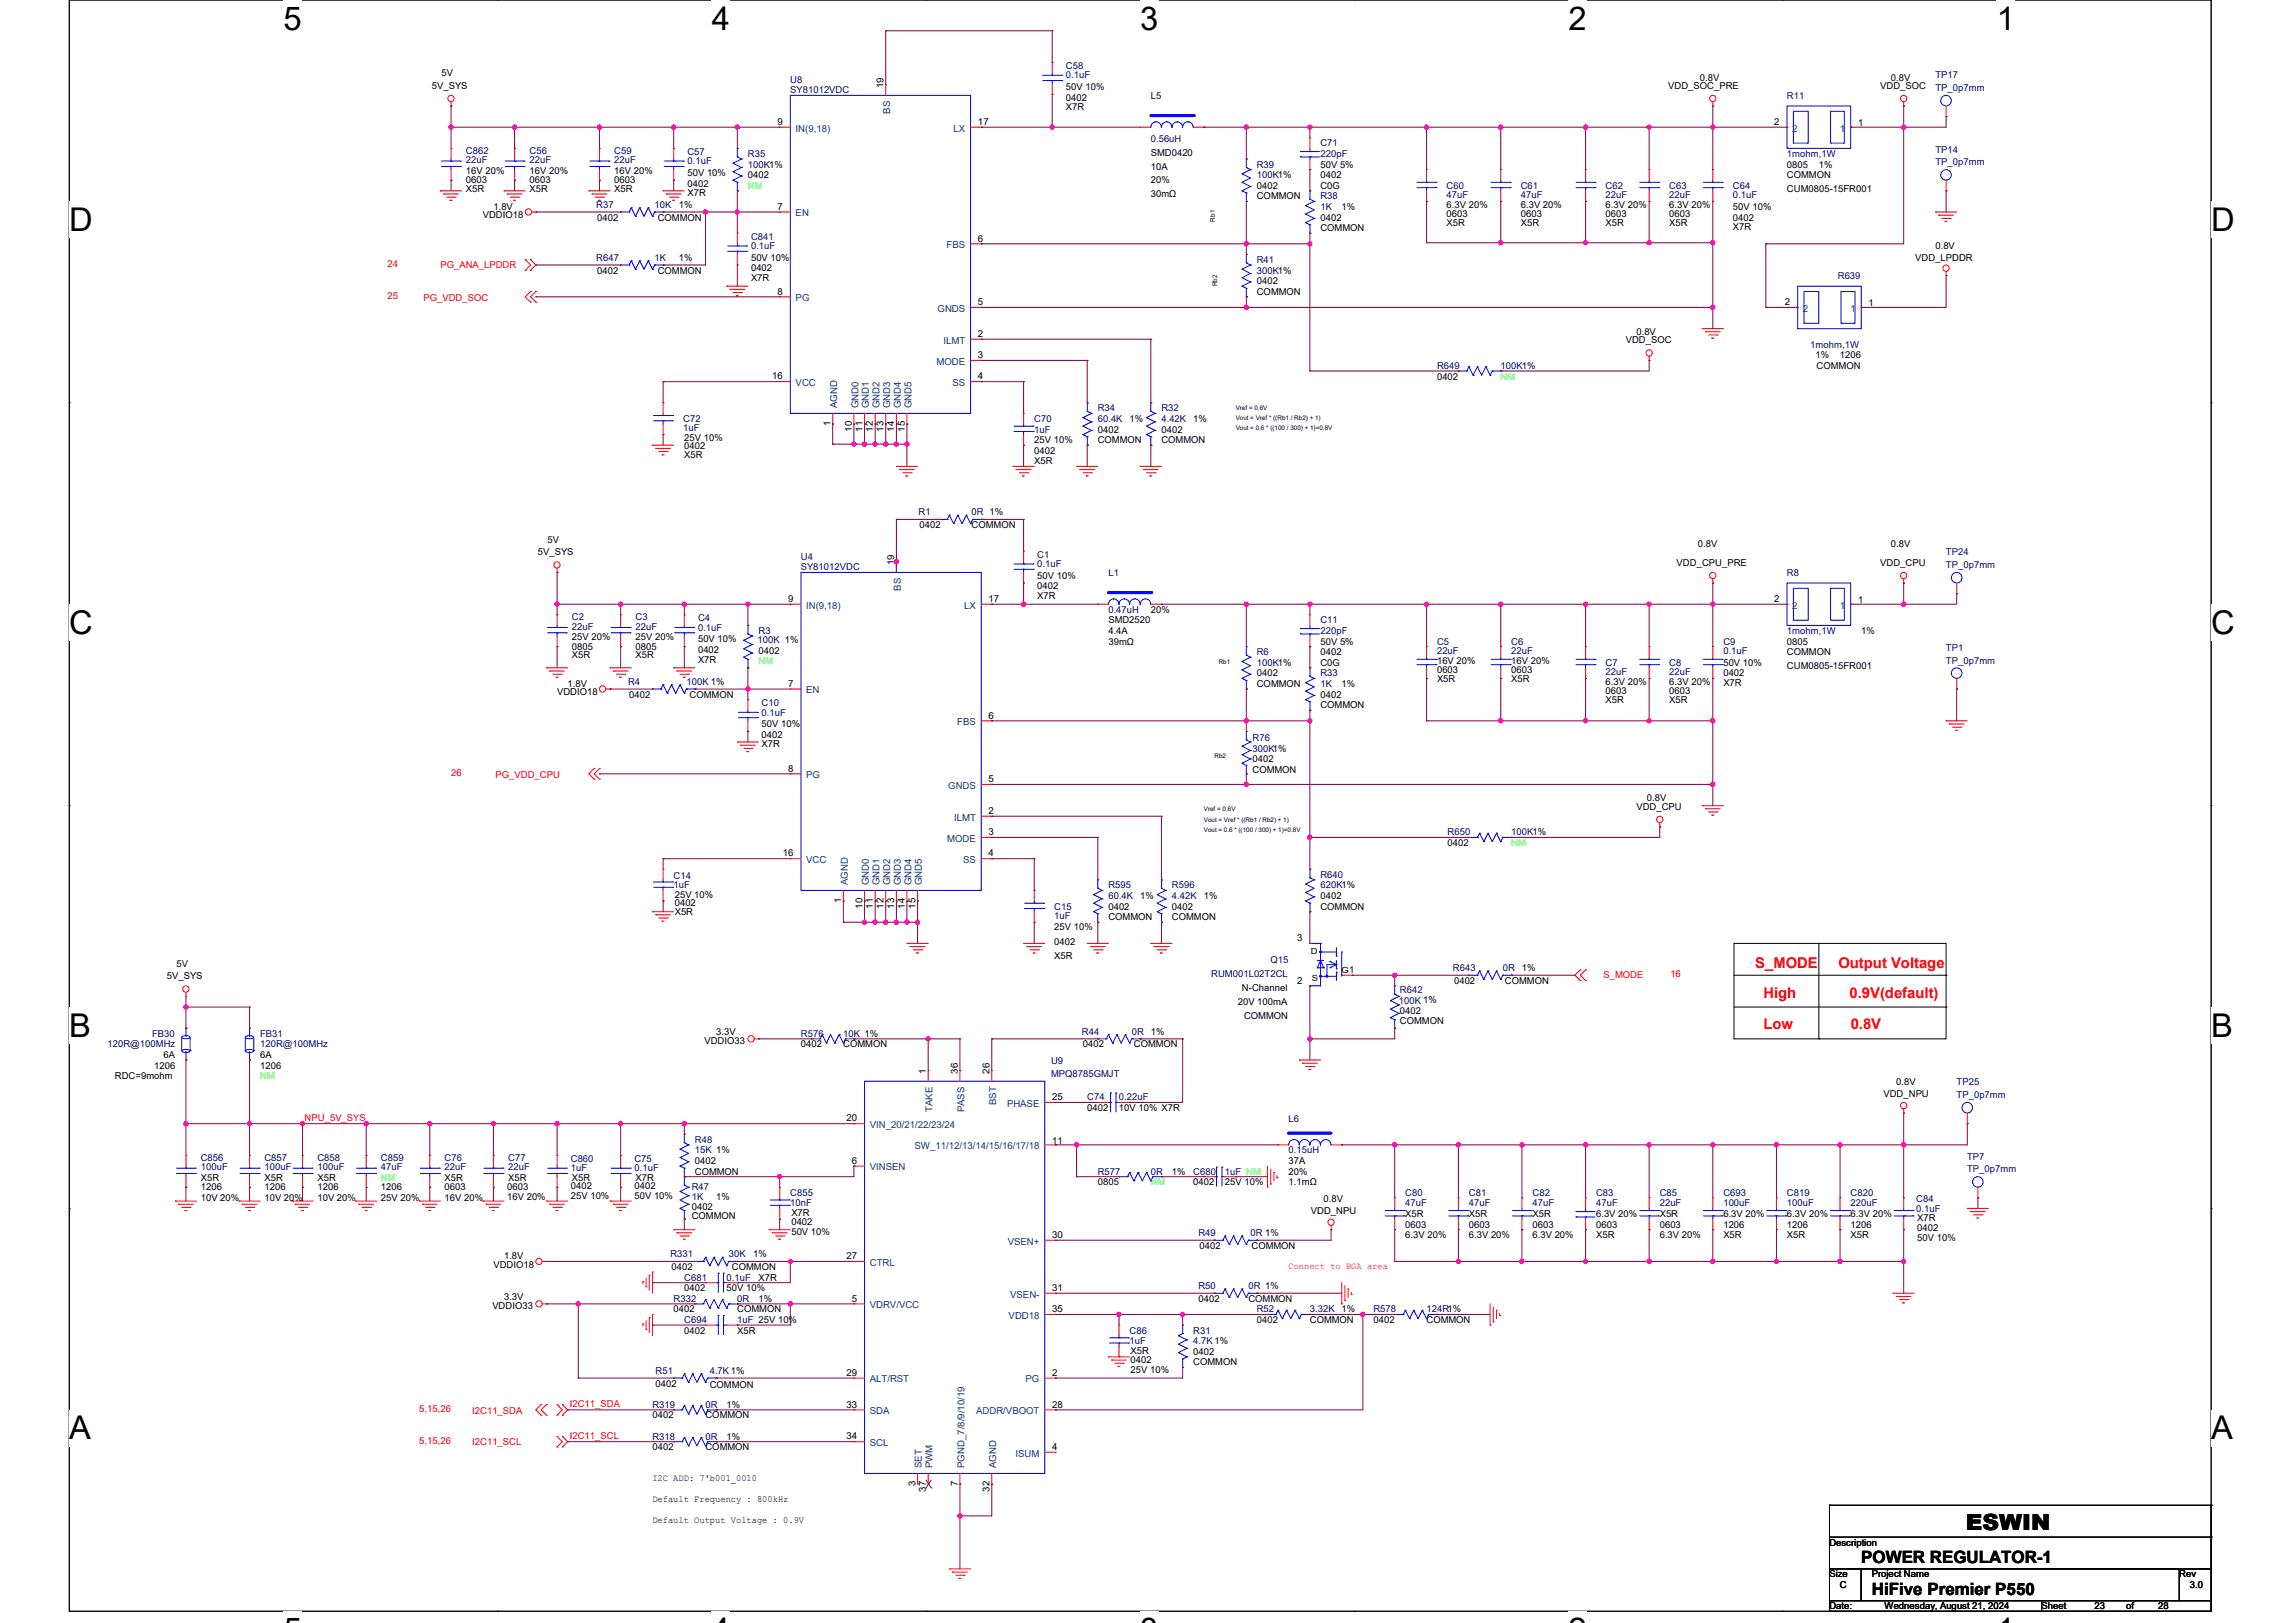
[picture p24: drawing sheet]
<svg xmlns="http://www.w3.org/2000/svg" width="297mm" height="210mm" viewBox="0 0 297 210" stroke-linecap="round" stroke-linejoin="round" font-family="sans-serif">
<defs><g id="words">
<g font-size="4.2">
<text x="36.7" y="3.8">5</text>
<text x="92.1" y="3.8">4</text>
<text x="147.5" y="3.8">3</text>
<text x="202.9" y="3.8">2</text>
<text x="258.3" y="3.8">1</text>
<text x="9" y="29.9">D</text>
<text x="286" y="29.9">D</text>
<text x="9" y="82">C</text>
<text x="286" y="82">C</text>
<text x="9" y="134.1">B</text>
<text x="286" y="134.1">B</text>
<text x="9" y="186.2">A</text>
<text x="286" y="186.2">A</text>
</g>
<text font-size="2.9" x="254.3" y="197.9">ESWIN</text>
<g font-size="2.2">
<text x="240.8" y="202.3">POWER REGULATOR-1</text>
<text x="242.1" y="206.4">HiFive Premier P550</text>
</g>
<g font-size="1.9" fill="#f00">
<text x="227" y="125.2">S_MODE</text>
<text x="237.8" y="125.2">Output Voltage</text>
<text x="228.1" y="129.2">High</text>
<text x="239.3" y="129.2">0.9V(default)</text>
<text x="228.1" y="133.1">Low</text>
<text x="239.4" y="133.1">0.8V</text>
</g>
<g font-size="1.2">
<text x="55.9" y="11.5">5V_SYS</text>
<text x="57.1" y="9.9">5V</text>
<text x="114.3" y="11.4" transform="rotate(-90 114.3 11.4)">19</text>
<text x="137.9" y="11.7">50V 10%</text>
<text x="215.8" y="11.5">VDD_SOC_PRE</text>
<text x="219.9" y="10.4">0.8V</text>
<text x="243.2" y="11.5">VDD_SOC</text>
<text x="244.6" y="10.4">0.8V</text>
<text x="100.6" y="16.2">9</text>
<text x="126.5" y="16.2">17</text>
<text x="137.9" y="13">0402</text>
<text x="137.9" y="14.3">X7R</text>
<text x="229.5" y="16.2">2</text>
<text x="240.3" y="16.3">1</text>
<text x="60.3" y="22.5">16V 20%</text>
<text x="60.3" y="23.7">0603</text>
<text x="68.5" y="22.5">16V 20%</text>
<text x="68.5" y="23.7">0603</text>
<text x="79.5" y="22.5">16V 20%</text>
<text x="79.5" y="23.7">0603</text>
<text x="88.9" y="22.8">50V 10%</text>
<text x="96.7" y="23.1">0402</text>
<text x="148.9" y="20.2">SMD0420</text>
<text x="148.9" y="21.9">10A</text>
<text x="148.9" y="23.7">20%</text>
<text x="170.8" y="21.7">50V 5%</text>
<text x="170.8" y="23.1">0402</text>
<text x="231.1" y="21.7">0805</text>
<text x="231.1" y="23.1">COMMON</text>
<text x="235.3" y="21.7">1%</text>
<text x="60.3" y="24.8">X5R</text>
<text x="62.4" y="28.3">VDDIO18</text>
<text x="63.8" y="27.2">1.8V</text>
<text x="68.5" y="24.8">X5R</text>
<text x="77.3" y="28.5">0402</text>
<text x="79.5" y="24.8">X5R</text>
<text x="85.1" y="28.5">COMMON</text>
<text x="87.8" y="26.9">1%</text>
<text x="88.9" y="24.1">0402</text>
<text x="88.9" y="25.4">X7R</text>
<text x="100.6" y="27.1">7</text>
<text x="148.9" y="25.5">30mΩ</text>
<text x="162.6" y="25.8">COMMON</text>
<text x="162.6" y="24.4">0402</text>
<text x="170.8" y="28.5">0402</text>
<text x="170.8" y="29.9">COMMON</text>
<text x="170.8" y="24.4">C0G</text>
<text x="173.5" y="27.2">1%</text>
<text x="187.1" y="26.9">6.3V 20%</text>
<text x="187.1" y="28.1">0603</text>
<text x="187.1" y="29.2">X5R</text>
<text x="196.7" y="26.9">6.3V 20%</text>
<text x="196.7" y="28.1">0603</text>
<text x="196.7" y="29.2">X5R</text>
<text x="207.7" y="26.9">6.3V 20%</text>
<text x="207.7" y="28.1">0603</text>
<text x="207.7" y="29.2">X5R</text>
<text x="215.9" y="26.9">6.3V 20%</text>
<text x="215.9" y="28.1">0603</text>
<text x="215.9" y="29.2">X5R</text>
<text x="224.2" y="27.2">50V 10%</text>
<text x="224.2" y="28.5">0402</text>
<text x="224.2" y="29.8">X7R</text>
<text x="231.1" y="24.8">CUM0805-15FR001</text>
<text x="77.3" y="35.4">0402</text>
<text x="85.1" y="35.4">COMMON</text>
<text x="87.8" y="33.7">1%</text>
<text x="97.1" y="33.7">50V 10%</text>
<text x="97.1" y="35.1">0402</text>
<text x="126.5" y="31.3">6</text>
<text x="247.7" y="33.7">VDD_LPDDR</text>
<text x="250.4" y="32.2">0.8V</text>
<text x="97.1" y="36.4">X7R</text>
<text x="100.6" y="38.1">8</text>
<text x="126.5" y="39.5">5</text>
<text x="162.6" y="36.8">0402</text>
<text x="162.6" y="38.1">COMMON</text>
<text x="230.9" y="39.5">2</text>
<text x="241.7" y="39.6">1</text>
<text x="126.5" y="43.6">2</text>
<text x="126.5" y="46.3">3</text>
<text x="210.3" y="44.4">VDD_SOC</text>
<text x="211.7" y="43.3">0.8V</text>
<text x="234.9" y="46.4">1%</text>
<text x="235" y="47.7">COMMON</text>
<text x="238" y="46.4">1206</text>
<text x="99.9" y="49.1">16</text>
<text x="126.5" y="49.1">4</text>
<text x="185.9" y="49.1">0402</text>
<text x="88.5" y="57.1">25V 10%</text>
<text x="88.5" y="58.2">0402</text>
<text x="88.5" y="59.3">X5R</text>
<text x="107.4" y="55.2" transform="rotate(-90 107.4 55.2)">1</text>
<text x="110.2" y="55.9" transform="rotate(-90 110.2 55.9)">10</text>
<text x="111.5" y="55.9" transform="rotate(-90 111.5 55.9)">11</text>
<text x="112.9" y="55.9" transform="rotate(-90 112.9 55.9)">12</text>
<text x="114.3" y="55.9" transform="rotate(-90 114.3 55.9)">13</text>
<text x="115.7" y="55.9" transform="rotate(-90 115.7 55.9)">14</text>
<text x="117" y="55.9" transform="rotate(-90 117 55.9)">15</text>
<text x="133.8" y="57.3">25V 10%</text>
<text x="133.8" y="58.7">0402</text>
<text x="142" y="56">0402</text>
<text x="142" y="57.3">COMMON</text>
<text x="146.1" y="54.6">1%</text>
<text x="150.2" y="56">0402</text>
<text x="150.2" y="57.3">COMMON</text>
<text x="154.3" y="54.6">1%</text>
<text x="133.8" y="60.1">X5R</text>
<text x="69.6" y="71.9">5V_SYS</text>
<text x="70.8" y="70.2">5V</text>
<text x="119" y="68.3">0402</text>
<text x="125.7" y="68.3">COMMON</text>
<text x="219.6" y="70.8">0.8V</text>
<text x="244.6" y="70.8">0.8V</text>
<text x="101.9" y="77.9">9</text>
<text x="115.7" y="73.1" transform="rotate(-90 115.7 73.1)">19</text>
<text x="127.9" y="77.9">17</text>
<text x="134.2" y="74.9">50V 10%</text>
<text x="134.2" y="76.3">0402</text>
<text x="134.2" y="77.5">X7R</text>
<text x="216.9" y="73.2">VDD_CPU_PRE</text>
<text x="229.5" y="77.9">2</text>
<text x="243.2" y="73.2">VDD_CPU</text>
<text x="74" y="82.8">25V 20%</text>
<text x="82.2" y="82.8">25V 20%</text>
<text x="90.3" y="83.1">50V 10%</text>
<text x="143.4" y="80.7">SMD2520</text>
<text x="143.4" y="82">4.4A</text>
<text x="143.4" y="83.4">39mΩ</text>
<text x="148.9" y="79.3">20%</text>
<text x="170.8" y="83.4">50V 5%</text>
<text x="231.1" y="83.4">0805</text>
<text x="240.3" y="78.1">1</text>
<text x="240.7" y="82">1%</text>
<text x="72.1" y="90">VDDIO18</text>
<text x="73.4" y="88.9">1.8V</text>
<text x="74" y="84.1">0805</text>
<text x="74" y="85.2">X5R</text>
<text x="82.2" y="84.1">0805</text>
<text x="82.2" y="85.2">X5R</text>
<text x="90.3" y="84.5">0402</text>
<text x="90.3" y="85.7">X7R</text>
<text x="98.1" y="84.6">0402</text>
<text x="101.9" y="88.9">7</text>
<text x="162.6" y="88.9">COMMON</text>
<text x="162.6" y="87.5">0402</text>
<text x="170.8" y="84.8">0402</text>
<text x="170.8" y="86.1">C0G</text>
<text x="173.5" y="88.9">1%</text>
<text x="185.9" y="85.9">16V 20%</text>
<text x="185.9" y="87.1">0603</text>
<text x="185.9" y="88.2">X5R</text>
<text x="195.5" y="85.9">16V 20%</text>
<text x="195.5" y="87.1">0603</text>
<text x="195.5" y="88.2">X5R</text>
<text x="207.7" y="88.6">6.3V 20%</text>
<text x="207.7" y="89.8">0603</text>
<text x="215.9" y="88.6">6.3V 20%</text>
<text x="215.9" y="89.8">0603</text>
<text x="222.9" y="86.1">50V 10%</text>
<text x="222.9" y="87.5">0402</text>
<text x="222.9" y="88.7">X7R</text>
<text x="231.1" y="84.8">COMMON</text>
<text x="231.1" y="86.6">CUM0805-15FR001</text>
<text x="81.4" y="90.3">0402</text>
<text x="89.2" y="90.3">COMMON</text>
<text x="98.5" y="94.1">50V 10%</text>
<text x="98.5" y="95.5">0402</text>
<text x="127.9" y="93">6</text>
<text x="170.8" y="90.3">0402</text>
<text x="170.8" y="91.6">COMMON</text>
<text x="207.7" y="90.9">X5R</text>
<text x="215.9" y="90.9">X5R</text>
<text x="98.5" y="96.7">X7R</text>
<text x="101.9" y="99.8">8</text>
<text x="127.9" y="101.2">5</text>
<text x="162" y="98.6">0402</text>
<text x="162" y="100">COMMON</text>
<text x="127.9" y="105.3">2</text>
<text x="211.7" y="104.8">VDD_CPU</text>
<text x="213" y="103.7">0.8V</text>
<text x="101.3" y="110.8">16</text>
<text x="127.9" y="108.1">3</text>
<text x="127.9" y="110.8">4</text>
<text x="187.3" y="109.5">0402</text>
<text x="87.3" y="116.2">25V 10%</text>
<text x="87.3" y="117.3">0402</text>
<text x="87.3" y="118.4">X5R</text>
<text x="108.8" y="116.9" transform="rotate(-90 108.8 116.9)">1</text>
<text x="111.5" y="117.6" transform="rotate(-90 111.5 117.6)">10</text>
<text x="112.9" y="117.6" transform="rotate(-90 112.9 117.6)">11</text>
<text x="114.3" y="117.6" transform="rotate(-90 114.3 117.6)">12</text>
<text x="115.7" y="117.6" transform="rotate(-90 115.7 117.6)">13</text>
<text x="117" y="117.6" transform="rotate(-90 117 117.6)">14</text>
<text x="118.4" y="117.6" transform="rotate(-90 118.4 117.6)">15</text>
<text x="143.4" y="117.7">0402</text>
<text x="143.4" y="119.1">COMMON</text>
<text x="147.5" y="116.3">1%</text>
<text x="151.6" y="117.7">0402</text>
<text x="151.6" y="119.1">COMMON</text>
<text x="155.7" y="116.3">1%</text>
<text x="170.8" y="116.3">0402</text>
<text x="170.8" y="117.7">COMMON</text>
<text x="22.8" y="125.1">5V</text>
<text x="136.4" y="120.3">25V 10%</text>
<text x="136.4" y="122.2">0402</text>
<text x="136.4" y="124.1">X5R</text>
<text x="167.8" y="121.8">3</text>
<text x="196.9" y="125.6">1%</text>
<text x="21.6" y="126.7">5V_SYS</text>
<text x="160.1" y="130">20V 100mA</text>
<text x="160.7" y="128.2">N-Channel</text>
<text x="160.9" y="131.8">COMMON</text>
<text x="167.8" y="127.3">2</text>
<text x="181.1" y="131.3">0402</text>
<text x="188.1" y="127.3">0402</text>
<text x="194.7" y="127.3">COMMON</text>
<text x="21.2" y="136.9">6A</text>
<text x="33.7" y="136.9">6A</text>
<text x="91.1" y="135.1">VDDIO33</text>
<text x="92.6" y="133.9">3.3V</text>
<text x="103.6" y="135.5">0402</text>
<text x="109.1" y="135.5">COMMON</text>
<text x="140.1" y="135.5">0402</text>
<text x="146.7" y="135.5">COMMON</text>
<text x="148.9" y="133.9">1%</text>
<text x="181.1" y="132.5">COMMON</text>
<text x="14.9" y="139.6">RDC=9mohm</text>
<text x="19.9" y="138.3">1206</text>
<text x="33.7" y="138.3">1206</text>
<text x="119.8" y="138.9" transform="rotate(-90 119.8 138.9)">1</text>
<text x="123.9" y="138.9" transform="rotate(-90 123.9 138.9)">36</text>
<text x="128" y="138.9" transform="rotate(-90 128 138.9)">26</text>
<text x="136.1" y="142.4">25</text>
<text x="140.6" y="143.7">0402</text>
<text x="144.7" y="143.7">10V 10% X7R</text>
<text x="243.6" y="142">VDD_NPU</text>
<text x="245.3" y="140.5">0.8V</text>
<text x="109.5" y="145.1">20</text>
<text x="136.1" y="148">11</text>
<text x="26" y="152.8">X5R</text>
<text x="26" y="154">1206</text>
<text x="26" y="155.4">10V 20%</text>
<text x="34.2" y="152.8">X5R</text>
<text x="34.2" y="154">1206</text>
<text x="34.2" y="155.4">10V 20%</text>
<text x="41.1" y="152.8">X5R</text>
<text x="41.1" y="154">1206</text>
<text x="41.1" y="155.4">10V 20%</text>
<text x="49.3" y="154">1206</text>
<text x="49.3" y="155.4">25V 20%</text>
<text x="57.5" y="152.8">X5R</text>
<text x="57.5" y="154">0603</text>
<text x="57.5" y="155.4">16V 20%</text>
<text x="65.6" y="154">0603</text>
<text x="65.6" y="155.3">16V 20%</text>
<text x="65.7" y="152.8">X5R</text>
<text x="73.8" y="153.9">0402</text>
<text x="73.8" y="155.1">25V 10%</text>
<text x="74" y="152.8">X5R</text>
<text x="82.1" y="153.9">0402</text>
<text x="82.1" y="155.1">50V 10%</text>
<text x="82.2" y="152.8">X7R</text>
<text x="89.9" y="152">COMMON</text>
<text x="89.9" y="150.6">0402</text>
<text x="92.6" y="155.3">1%</text>
<text x="110.2" y="150.6">6</text>
<text x="142" y="153.4">0805</text>
<text x="151.6" y="152">1%</text>
<text x="154.3" y="153.4">0402</text>
<text x="158.5" y="153.4">25V 10%</text>
<text x="166.7" y="150.6">37A</text>
<text x="166.7" y="152">20%</text>
<text x="166.7" y="153.4">1.1mΩ</text>
<text x="171.2" y="155.5">0.8V</text>
<text x="89.5" y="157.7">COMMON</text>
<text x="89.5" y="156.5">0402</text>
<text x="102.4" y="157.3">X7R</text>
<text x="102.4" y="158.6">0402</text>
<text x="102.4" y="159.8">50V 10%</text>
<text x="136.1" y="160.2">30</text>
<text x="155.2" y="161.6">0402</text>
<text x="161.9" y="161.6">COMMON</text>
<text x="169.6" y="157.1">VDD_NPU</text>
<text x="181.8" y="157.5">X5R</text>
<text x="181.8" y="158.8">0603</text>
<text x="181.8" y="160.2">6.3V 20%</text>
<text x="190" y="157.5">X5R</text>
<text x="190" y="158.8">0603</text>
<text x="190" y="160.2">6.3V 20%</text>
<text x="198.2" y="157.5">X5R</text>
<text x="198.2" y="158.8">0603</text>
<text x="198.2" y="160.2">6.3V 20%</text>
<text x="206.5" y="157.5">6.3V 20%</text>
<text x="206.5" y="158.8">0603</text>
<text x="206.5" y="160.2">X5R</text>
<text x="214.7" y="157.5">X5R</text>
<text x="214.7" y="158.8">0603</text>
<text x="214.7" y="160.2">6.3V 20%</text>
<text x="222.9" y="157.5">6.3V 20%</text>
<text x="222.9" y="158.8">1206</text>
<text x="222.9" y="160.2">X5R</text>
<text x="231.1" y="157.5">6.3V 20%</text>
<text x="231.1" y="158.8">1206</text>
<text x="231.1" y="160.2">X5R</text>
<text x="239.4" y="157.5">6.3V 20%</text>
<text x="239.4" y="158.8">1206</text>
<text x="239.4" y="160.2">X5R</text>
<text x="248" y="158">X7R</text>
<text x="248" y="159.2">0402</text>
<text x="248" y="160.6">50V 10%</text>
<text x="63.8" y="164">VDDIO18</text>
<text x="65.2" y="163">1.8V</text>
<text x="86.9" y="164.3">0402</text>
<text x="88.5" y="167.1">0402</text>
<text x="94" y="167.1">50V 10%</text>
<text x="94.7" y="164.3">COMMON</text>
<text x="97.4" y="162.7">1%</text>
<text x="98.1" y="165.7">X7R</text>
<text x="109.5" y="162.9">27</text>
<text x="136.1" y="167">31</text>
<text x="63.7" y="169.4">VDDIO33</text>
<text x="65.2" y="168.2">3.3V</text>
<text x="87.1" y="169.8">0402</text>
<text x="88.5" y="172.6">0402</text>
<text x="95.4" y="169.8">COMMON</text>
<text x="95.4" y="172.6">X5R</text>
<text x="98.1" y="168.4">1%</text>
<text x="110.2" y="168.4">5</text>
<text x="136.1" y="169.8">35</text>
<text x="155" y="168.4">0402</text>
<text x="161.5" y="168.4">COMMON</text>
<text x="162.6" y="171.2">0402</text>
<text x="169.4" y="171.2">COMMON</text>
<text x="173.5" y="169.8">1%</text>
<text x="177.7" y="171.2">0402</text>
<text x="184.5" y="171.2">COMMON</text>
<text x="84.8" y="179.4">0402</text>
<text x="91.8" y="179.5">COMMON</text>
<text x="109.5" y="178">29</text>
<text x="136.1" y="178">2</text>
<text x="146.3" y="175.2">X5R</text>
<text x="146.3" y="176.4">0402</text>
<text x="146.3" y="177.6">25V 10%</text>
<text x="154.3" y="176.7">COMMON</text>
<text x="154.3" y="175.3">0402</text>
<text x="84.4" y="183.5">0402</text>
<text x="91.3" y="183.5">COMMON</text>
<text x="94" y="182.1">1%</text>
<text x="109.5" y="182.1">33</text>
<text x="136.1" y="182.1">28</text>
<text x="84.4" y="191.6">I2C ADD: 7'b001_0010</text>
<text x="84.4" y="187.6">0402</text>
<text x="91.3" y="187.6">COMMON</text>
<text x="94" y="186.3">1%</text>
<text x="109.5" y="186.3">34</text>
<text x="136.1" y="187.6">4</text>
<text x="84.4" y="197.1">Default Output Voltage : 0.9V</text>
<text x="84.4" y="194.4">Default Frequency : 800kHz</text>
<text x="118.4" y="192.3" transform="rotate(-90 118.4 192.3)">3</text>
<text x="119.8" y="193" transform="rotate(-90 119.8 193)">37</text>
<text x="123.9" y="192.3" transform="rotate(-90 123.9 192.3)">7</text>
<text x="128" y="193" transform="rotate(-90 128 193)">32</text>
<text x="236.6" y="200">Description</text>
<text x="236.6" y="204.1">Size</text>
<text x="236.6" y="208.2">Date:</text>
<text x="238" y="205.5">C</text>
<text x="242.1" y="204.1">Project Name</text>
<text x="243.8" y="208.2">Wednesday, August 21, 2024</text>
<text x="264.1" y="208.2">Sheet</text>
<text x="270.9" y="208.2">23</text>
<text x="275" y="208.2">of</text>
<text x="279.2" y="208.2">28</text>
<text x="281.9" y="204.1">Rev</text>
<text x="283.3" y="205.5">3.0</text>
</g>
<g font-size="1.2" fill="#000080">
<text x="102.2" y="10.7">U8</text>
<text x="137.9" y="8.9">C58</text>
<text x="137.9" y="10.1">0.1uF</text>
<text x="250.4" y="10.1">TP17</text>
<text x="250.4" y="11.8">TP_0p7mm</text>
<text x="102.2" y="12.1">SY81012VDC</text>
<text x="148.9" y="12.8">L5</text>
<text x="231.1" y="12.8">R11</text>
<text x="60.3" y="19.9">C862</text>
<text x="60.3" y="21.1">22uF</text>
<text x="68.5" y="19.9">C56</text>
<text x="68.5" y="21.1">22uF</text>
<text x="79.5" y="19.9">C59</text>
<text x="79.5" y="21.1">22uF</text>
<text x="88.9" y="20">C57</text>
<text x="88.9" y="21.3">0.1uF</text>
<text x="96.7" y="20.3">R35</text>
<text x="96.7" y="21.7">100K1%</text>
<text x="148.9" y="18.4">0.56uH</text>
<text x="162.6" y="21.7">R39</text>
<text x="162.6" y="23.1">100K1%</text>
<text x="170.8" y="18.9">C71</text>
<text x="170.8" y="20.3">220pF</text>
<text x="231.1" y="20.3">1mohm,1W</text>
<text x="250.4" y="19.8">TP14</text>
<text x="250.4" y="21.4">TP_0p7mm</text>
<text x="77.1" y="26.9">R37</text>
<text x="84.7" y="26.9">10K</text>
<text x="170.8" y="25.8">R38</text>
<text x="170.8" y="27.2">1K</text>
<text x="187.1" y="24.4">C60</text>
<text x="187.1" y="25.7">47uF</text>
<text x="196.7" y="24.4">C61</text>
<text x="196.7" y="25.7">47uF</text>
<text x="207.7" y="24.4">C62</text>
<text x="207.7" y="25.7">22uF</text>
<text x="215.9" y="24.4">C63</text>
<text x="215.9" y="25.7">22uF</text>
<text x="224.2" y="24.4">C64</text>
<text x="224.2" y="25.7">0.1uF</text>
<text x="77.1" y="33.7">R647</text>
<text x="84.7" y="33.7">1K</text>
<text x="97.1" y="31">C841</text>
<text x="97.1" y="32.2">0.1uF</text>
<text x="162.6" y="34">R41</text>
<text x="162.6" y="35.4">300K1%</text>
<text x="237.7" y="36.1">R639</text>
<text x="185.9" y="47.7">R649</text>
<text x="194.1" y="47.7">100K1%</text>
<text x="234.2" y="45">1mohm,1W</text>
<text x="142" y="53.2">R34</text>
<text x="150.2" y="53.2">R32</text>
<text x="88.4" y="54.6">C72</text>
<text x="88.4" y="55.8">1uF</text>
<text x="133.8" y="54.6">C70</text>
<text x="133.8" y="56">1uF</text>
<text x="142" y="54.6">60.4K</text>
<text x="150.2" y="54.6">4.42K</text>
<text x="118.8" y="66.7">R1</text>
<text x="125.7" y="66.7">0R 1%</text>
<text x="251.7" y="71.9">TP24</text>
<text x="103.6" y="72.4">U4</text>
<text x="103.6" y="73.8">SY81012VDC</text>
<text x="134.2" y="72.1">C1</text>
<text x="134.2" y="73.4">0.1uF</text>
<text x="143.4" y="74.5">L1</text>
<text x="231.1" y="74.5">R8</text>
<text x="251.7" y="73.5">TP_0p7mm</text>
<text x="74" y="80.2">C2</text>
<text x="74" y="81.5">22uF</text>
<text x="82.2" y="80.2">C3</text>
<text x="82.2" y="81.5">22uF</text>
<text x="90.3" y="80.4">C4</text>
<text x="90.3" y="81.6">0.1uF</text>
<text x="98" y="83.3">100K 1%</text>
<text x="98.1" y="82">R3</text>
<text x="143.4" y="79.3">0.47uH</text>
<text x="170.8" y="80.7">C11</text>
<text x="170.8" y="82">220pF</text>
<text x="185.9" y="83.4">C5</text>
<text x="195.5" y="83.4">C6</text>
<text x="222.9" y="83.4">C9</text>
<text x="231.1" y="82">1mohm,1W</text>
<text x="81.2" y="88.6">R4</text>
<text x="88.8" y="88.6">100K 1%</text>
<text x="162.6" y="84.8">R6</text>
<text x="162.6" y="86.1">100K1%</text>
<text x="170.8" y="87.5">R33</text>
<text x="170.8" y="88.9">1K</text>
<text x="185.9" y="84.6">22uF</text>
<text x="195.5" y="84.6">22uF</text>
<text x="207.7" y="86.1">C7</text>
<text x="207.7" y="87.4">22uF</text>
<text x="215.9" y="86.1">C8</text>
<text x="215.9" y="87.4">22uF</text>
<text x="222.9" y="84.6">0.1uF</text>
<text x="251.7" y="84.2">TP1</text>
<text x="251.7" y="85.9">TP_0p7mm</text>
<text x="98.5" y="91.4">C10</text>
<text x="98.5" y="92.6">0.1uF</text>
<text x="162" y="95.9">R76</text>
<text x="162" y="97.3">300K1%</text>
<text x="87.1" y="113.7">C14</text>
<text x="170.8" y="113.6">R640</text>
<text x="187.3" y="108.1">R650</text>
<text x="195.5" y="108.1">100K1%</text>
<text x="87.1" y="114.9">1uF</text>
<text x="136.4" y="117.7">C15</text>
<text x="136.4" y="118.9">1uF</text>
<text x="143.4" y="114.9">R595</text>
<text x="143.4" y="116.3">60.4K</text>
<text x="151.6" y="114.9">R596</text>
<text x="151.6" y="116.3">4.42K</text>
<text x="170.8" y="114.9">620K1%</text>
<text x="164.4" y="124.5">Q15</text>
<text x="187.9" y="125.6">R643</text>
<text x="194.4" y="125.6">0R</text>
<text x="156.7" y="126.5">RUM001L02T2CL</text>
<text x="181" y="129.9">100K 1%</text>
<text x="181.1" y="128.5">R642</text>
<text x="13.9" y="135.5">120R@100MHz</text>
<text x="19.7" y="134.1">FB30</text>
<text x="33.7" y="134.1">FB31</text>
<text x="33.7" y="135.5">120R@100MHz</text>
<text x="103.6" y="134.1">R576</text>
<text x="109.1" y="134.1">10K 1%</text>
<text x="136" y="137.7">U9</text>
<text x="139.9" y="133.9">R44</text>
<text x="146.4" y="133.9">0R</text>
<text x="136" y="139.4">MPQ8785GMJT</text>
<text x="140.6" y="142.4">C74</text>
<text x="144.7" y="142.4">0.22uF</text>
<text x="253.1" y="140.5">TP25</text>
<text x="253.1" y="142.1">TP_0p7mm</text>
<text x="89.9" y="147.9">R48</text>
<text x="89.9" y="149.2">15K 1%</text>
<text x="166.7" y="145.1">L6</text>
<text x="166.7" y="149.2">0.15uH</text>
<text x="26" y="150.2">C856</text>
<text x="26" y="151.4">100uF</text>
<text x="34.2" y="150.2">C857</text>
<text x="34.2" y="151.4">100uF</text>
<text x="41.1" y="150.2">C858</text>
<text x="41.1" y="151.4">100uF</text>
<text x="49.3" y="150.2">C859</text>
<text x="49.3" y="151.4">47uF</text>
<text x="57.5" y="150.2">C76</text>
<text x="57.5" y="151.4">22uF</text>
<text x="65.7" y="150.2">C77</text>
<text x="65.7" y="151.4">22uF</text>
<text x="73.8" y="150.3">C860</text>
<text x="73.8" y="151.6">1uF</text>
<text x="82.1" y="150.3">C75</text>
<text x="82.1" y="151.6">0.1uF</text>
<text x="89.5" y="154">R47</text>
<text x="89.5" y="155.3">1K</text>
<text x="102.2" y="154.7">C855</text>
<text x="142" y="152">R577</text>
<text x="148.9" y="152">0R</text>
<text x="154.3" y="152">C680</text>
<text x="158.5" y="152">1uF NM</text>
<text x="181.8" y="154.7">C80</text>
<text x="190" y="154.7">C81</text>
<text x="198.2" y="154.7">C82</text>
<text x="206.5" y="154.7">C83</text>
<text x="214.7" y="154.7">C85</text>
<text x="222.9" y="154.7">C693</text>
<text x="231.1" y="154.7">C819</text>
<text x="239.4" y="154.7">C820</text>
<text x="247.9" y="155.5">C84</text>
<text x="254.5" y="150.1">TP7</text>
<text x="254.5" y="151.7">TP_0p7mm</text>
<text x="102.2" y="156.1">10nF</text>
<text x="155" y="159.9">R49</text>
<text x="161.7" y="159.9">0R 1%</text>
<text x="181.8" y="156.1">47uF</text>
<text x="190" y="156.1">47uF</text>
<text x="198.2" y="156.1">47uF</text>
<text x="206.5" y="156.1">47uF</text>
<text x="214.7" y="156.1">22uF</text>
<text x="222.9" y="156.1">100uF</text>
<text x="231.1" y="156.1">100uF</text>
<text x="239.4" y="156.1">220uF</text>
<text x="247.9" y="156.8">0.1uF</text>
<text x="86.7" y="162.7">R331</text>
<text x="88.5" y="165.7">C681</text>
<text x="94" y="165.7">0.1uF</text>
<text x="94.3" y="162.7">30K</text>
<text x="155" y="166.8">R50</text>
<text x="161.5" y="166.8">0R 1%</text>
<text x="87.1" y="168.4">R332</text>
<text x="88.5" y="171.2">C694</text>
<text x="95.4" y="168.4">0R</text>
<text x="95.4" y="171.2">1uF 25V 10%</text>
<text x="146.1" y="172.6">C86</text>
<text x="146.1" y="173.9">1uF</text>
<text x="154.3" y="172.6">R31</text>
<text x="154.3" y="173.9">4.7K 1%</text>
<text x="162.6" y="169.8">R52</text>
<text x="169.4" y="169.8">3.32K</text>
<text x="177.7" y="169.8">R578</text>
<text x="184.5" y="169.8">124R1%</text>
<text x="84.8" y="177.8">R51</text>
<text x="91.8" y="177.8">4.7K 1%</text>
<text x="84.4" y="182.1">R319</text>
<text x="91.3" y="182.1">0R</text>
<text x="84.4" y="186.3">R318</text>
<text x="91.3" y="186.3">0R</text>
</g>
<g font-size="1.2" fill="#004080">
<text x="102.9" y="17">IN(9,18)</text>
<text x="115.1" y="14.7" transform="rotate(-90 115.1 14.7)">BS</text>
<text x="123.3" y="17">LX</text>
<text x="231.8" y="17">2</text>
<text x="238" y="17">1</text>
<text x="102.9" y="28">EN</text>
<text x="122.5" y="32.1">FBS</text>
<text x="102.9" y="39">PG</text>
<text x="121.3" y="40.3">GNDS</text>
<text x="233.2" y="40.3">2</text>
<text x="239.4" y="40.3">1</text>
<text x="121.2" y="47.2">MODE</text>
<text x="122" y="44.4">ILMT</text>
<text x="102.9" y="49.9">VCC</text>
<text x="108.3" y="52.8" transform="rotate(-90 108.3 52.8)">AGND</text>
<text x="111" y="52.8" transform="rotate(-90 111 52.8)">GND0</text>
<text x="112.4" y="52.8" transform="rotate(-90 112.4 52.8)">GND1</text>
<text x="113.8" y="52.8" transform="rotate(-90 113.8 52.8)">GND2</text>
<text x="115.1" y="52.8" transform="rotate(-90 115.1 52.8)">GND3</text>
<text x="116.5" y="52.8" transform="rotate(-90 116.5 52.8)">GND4</text>
<text x="117.9" y="52.8" transform="rotate(-90 117.9 52.8)">GND5</text>
<text x="123.2" y="49.9">SS</text>
<text x="116.5" y="76.4" transform="rotate(-90 116.5 76.4)">BS</text>
<text x="104.3" y="78.7">IN(9,18)</text>
<text x="124.7" y="78.7">LX</text>
<text x="231.8" y="78.7">2</text>
<text x="238" y="78.7">1</text>
<text x="104.3" y="89.7">EN</text>
<text x="123.8" y="93.8">FBS</text>
<text x="104.3" y="100.7">PG</text>
<text x="122.7" y="102.1">GNDS</text>
<text x="123.4" y="106.2">ILMT</text>
<text x="104.3" y="111.7">VCC</text>
<text x="122.5" y="108.9">MODE</text>
<text x="124.6" y="111.7">SS</text>
<text x="109.7" y="114.5" transform="rotate(-90 109.7 114.5)">AGND</text>
<text x="112.4" y="114.5" transform="rotate(-90 112.4 114.5)">GND0</text>
<text x="113.8" y="114.5" transform="rotate(-90 113.8 114.5)">GND1</text>
<text x="115.1" y="114.5" transform="rotate(-90 115.1 114.5)">GND2</text>
<text x="116.5" y="114.5" transform="rotate(-90 116.5 114.5)">GND3</text>
<text x="117.9" y="114.5" transform="rotate(-90 117.9 114.5)">GND4</text>
<text x="119.3" y="114.5" transform="rotate(-90 119.3 114.5)">GND5</text>
<text x="120.6" y="143.9" transform="rotate(-90 120.6 143.9)">TAKE</text>
<text x="124.7" y="143.9" transform="rotate(-90 124.7 143.9)">PASS</text>
<text x="128.9" y="143" transform="rotate(-90 128.9 143)">BST</text>
<text x="130.3" y="143.2">PHASE</text>
<text x="112.5" y="146">VIN_20/21/22/23/24</text>
<text x="118.3" y="148.7">SW_11/12/13/14/15/16/17/18</text>
<text x="112.5" y="151.4">VINSEN</text>
<text x="130.4" y="161">VSEN+</text>
<text x="112.5" y="163.8">CTRL</text>
<text x="130.7" y="167.9">VSEN-</text>
<text x="112.5" y="169.3">VDRV/VCC</text>
<text x="130.5" y="170.6">VDD18</text>
<text x="112.5" y="178.9">ALT/RST</text>
<text x="132.7" y="178.9">PG</text>
<text x="112.5" y="183">SDA</text>
<text x="126.3" y="183">ADDR/VBOOT</text>
<text x="112.5" y="187.1">SCL</text>
<text x="119.3" y="190" transform="rotate(-90 119.3 190)">SET</text>
<text x="120.6" y="190" transform="rotate(-90 120.6 190)">PWM</text>
<text x="124.7" y="190" transform="rotate(-90 124.7 190)">PGND_7/8/9/10/19</text>
<text x="128.9" y="190" transform="rotate(-90 128.9 190)">AGND</text>
<text x="131.4" y="188.5">ISUM</text>
</g>
<g font-size="1.2" fill="#0f0">
<text x="96.7" y="24.4">NM</text>
<text x="194.1" y="49.1">NM</text>
<text x="98.1" y="85.9">NM</text>
<text x="195.5" y="109.5">NM</text>
<text x="33.7" y="139.6">NM</text>
<text x="49.3" y="152.8">NM</text>
<text x="148.9" y="153.4">NM</text>
</g>
<g font-size="1.2" fill="#f00">
<text x="50.1" y="34.6">24</text>
<text x="57" y="34.7">PG_ANA_LPDDR</text>
<text x="50.1" y="38.7">25</text>
<text x="54.8" y="39">PG_VDD_SOC</text>
<text x="58.3" y="100.4">26</text>
<text x="64.1" y="100.7">PG_VDD_CPU</text>
<text x="207.4" y="126.6">S_MODE</text>
<text x="216.1" y="126.5">16</text>
<text x="39.4" y="145.1">NPU_5V_SYS</text>
<text x="166.7" y="164.2">Connect to BGA area</text>
<text x="54.2" y="182.7">5,15,26</text>
<text x="61.1" y="183">I2C11_SDA</text>
<text x="73.7" y="182.1">I2C11_SDA</text>
<text x="54.2" y="186.8">5,15,26</text>
<text x="61.1" y="187">I2C11_SCL</text>
<text x="73.7" y="186.2">I2C11_SCL</text>
</g>
<g font-size="1.1">
<text x="169.6" y="123.5">D</text>
<text x="173.5" y="125.9">G1</text>
<text x="169.7" y="126.9">S</text>
</g>
<g font-size=".8">
<text x="157.2" y="28.7" transform="rotate(-90 157.2 28.7)">Rb1</text>
<text x="157.4" y="37" transform="rotate(-90 157.4 37)">Rb2</text>
<text x="159.8" y="53">Vref = 0.6V</text>
<text x="159.8" y="54.4">Vout = Vref * ((Rb1 / Rb2) + 1)</text>
<text x="159.8" y="55.6">Vout = 0.6 * ((100 / 300) + 1)=0.8V</text>
<text x="157.7" y="85.9">Rb1</text>
<text x="157.1" y="98.1">Rb2</text>
<text x="155.7" y="105">Vref = 0.6V</text>
<text x="155.7" y="106.4">Vout = Vref * ((Rb1 / Rb2) + 1)</text>
<text x="155.7" y="107.6">Vout = 0.6 * ((100 / 300) + 1)=0.8V</text>
</g>
</g></defs>
<path d="M9 0h277v208.5h-277z" fill="none" stroke="#000" stroke-width=".13"/>
<g fill="#fff">
<path d="M36.7 0h2.3v4.7h-2.3z"/>
<path d="M36.7 208.5h2.3v1.5h-2.3z"/>
</g>
<path d="M64.4 0h.1M64.4 208.5h.1" fill="none" stroke="#000" stroke-width=".13"/>
<g fill="#fff">
<path d="M92.1 0h2.3v4.7h-2.3z"/>
<path d="M92.1 208.5h2.3v1.5h-2.3z"/>
</g>
<path d="M119.8 0h.1M119.8 208.5h.1" fill="none" stroke="#000" stroke-width=".13"/>
<g fill="#fff">
<path d="M147.5 0h2.3v4.7h-2.3z"/>
<path d="M147.5 208.5h2.3v1.5h-2.3z"/>
</g>
<path d="M175.2 0h.1M175.2 208.5h.1" fill="none" stroke="#000" stroke-width=".13"/>
<g fill="#fff">
<path d="M202.9 0h2.3v4.7h-2.3z"/>
<path d="M202.9 208.5h2.3v1.5h-2.3z"/>
</g>
<path d="M230.6 0h.1M230.6 208.5h.1" fill="none" stroke="#000" stroke-width=".13"/>
<g fill="#fff">
<path d="M258.3 0h2.4v4.7h-2.4z"/>
<path d="M258.3 208.5h2.4v1.5h-2.4z"/>
<path d="M9 26.1h3v4.7h-3z"/>
<path d="M286 26.1h3.1v4.7h-3.1z"/>
<path d="M9 78.2h3v4.7h-3z"/>
<path d="M286 78.2h3.1v4.7h-3.1z"/>
</g>
<path d="M9 52.1h.1M286 52.1h.1" fill="none" stroke="#000" stroke-width=".13"/>
<g fill="#fff">
<path d="M9 130.3h2.8v4.7h-2.8z"/>
<path d="M286 130.3h2.9v4.7h-2.9z"/>
</g>
<path d="M9 104.2h.1M286 104.2h.1" fill="none" stroke="#000" stroke-width=".13"/>
<g fill="#fff">
<path d="M9 182.4h2.8v4.7h-2.8z"/>
<path d="M286 182.4h2.9v4.7h-2.9z"/>
</g>
<g fill="none" stroke="#000" stroke-width=".13">
<path d="M224.3 122.1h27.4v12.3h-27.4zM224.3 126.2h27.4M224.3 130.3h27.4M235.3 134.4h.1M235.3 122.1v12.3M251.7 126.2h.1M251.7 130.3h.1M9 156.4h.1M286 156.4h.1M236.7 198.9h49.3v4.1h-49.3zM236.7 194.8h.1M236.7 194.8v4.1"/>
<path d="M236.7 194.8h49.3M286 194.8h.1M286 198.9h.1M286 194.8v4.1M236.7 203h4.1v4.1h-4.1zM236.7 207.1h27.4v1.4h-27.4zM240.8 203h41.1v4.1h-41.1zM264.1 207.1h21.9v1.4h-21.9zM281.9 203h4.1v4.1h-4.1z"/>
</g>
<g fill="none" stroke="#f00" stroke-width=".13">
<path d="M58.3 13.7h.1M58.3 13.2v.5M66.6 19.2h.1M66.6 19.2v1.4M77.5 19.2h.1M77.5 19.2v1.4M221.6 13.7h.1M221.6 13.2v.5M246.3 13.7h.1M246.3 13.2v.5M251.7 15.1h.1M251.7 13.7v1.4"/>
<path d="M57 24.7h.1M57 24.7h2.7M57.4 25.1h.1M57.4 25.1h1.9M57.8 25.5h1.1M58.2 25.9h.1M58.2 25.9h.3M58.9 25.5h.1M65.2 24.7h.1M65.2 24.7h2.7M65.6 25.1h.1M65.6 25.1h1.9"/>
<path d="M66 25.5h1.1M66.4 25.9h.1M66.4 25.9h.3M66.6 23.3h.1M66.6 21.9v1.4M67.1 25.5h.1M67.9 35h.1M67.9 33.6h.1M67.9 33.6l.7 .7-.7 .7M68.6 39.1h.1M68.6 37.7h.1M68.6 33.6h.1"/>
<path d="M68.6 35h.1M68.6 37.7l-.7 .7 .7 .7M68.6 33.6l.7 .7-.7 .7M68.8 27.4h.5M69.3 27.4h.1M69.3 39.1h.1M69.3 37.7h.1M69.3 37.7l-.7 .7 .7 .7M76.2 24.7h.1M76.2 24.7h2.7M76.6 25.1h.1M76.6 25.1h1.9"/>
<path d="M77 25.5h1.1M77.4 25.9h.1M77.4 25.9h.3M77.5 23.3h.1M77.5 21.9v1.4M78.1 25.5h.1M80.3 34.3h.1M85.8 24.7h.1M85.8 34.3h.1M85.8 24.7h2.7M86.2 25.1h.1M86.2 25.1h1.9"/>
<path d="M86.6 25.5h1.1M87 25.9h.1M87 25.9h.3M87.7 25.5h.1M94 37h.1M94 37h2.7M94.4 37.4h.1M94.4 37.4h1.9M94.8 37.9h1.1M95.2 38.3h.1M95.2 38.3h.3M95.9 37.9h.1"/>
<path d="M169.4 30.2h.1M169.4 24.7h.1M184.5 21.9h.1M184.5 26.1h.1M184.5 21.9v1.4M184.5 24.7v1.4M250.4 27.4h.1M250.4 27.4h2.7M250.8 27.8h.1M250.8 27.8h1.9M251.2 28.3h1.1M251.6 28.7h.1"/>
<path d="M251.6 28.7h.3M251.7 35.7h.1M251.7 35.1v.6M252.3 28.3h.1M84.4 57.6h.1M84.4 57.6h2.7M84.8 58h.1M84.8 58h1.9M85.2 58.4h1.1M85.6 58.8h.1M85.6 58.8h.3M86.3 58.4h.1"/>
<path d="M213.3 46.6h.1M213.3 46.1v.5M220.2 42.5h.1M220.2 42.5h2.7M220.6 42.9h.1M220.6 42.9h1.9M221 43.3h1.1M221.4 43.8h.1M221.4 43.8h.3M222.1 43.3h.1M72.1 74.1h.1M72.1 73.5v.6"/>
<path d="M80.3 79.6h.1M80.3 79.6v1.3M88.5 79.6h.1M88.5 79.6v1.3M116 60.3h.1M116 60.3h2.7M116.4 60.8h.1M116.4 60.8h1.9M116.8 61.2h1.1M117.2 61.6h.1M117.2 61.6h.3M117.9 61.2h.1"/>
<path d="M131 60.3h.1M131 60.3h2.8M131.4 60.8h.1M131.4 60.8h2M131.9 61.2h1.1M132.3 61.6h.1M132.3 61.6h.2M133 61.2h.1M139.3 60.3h.1M139.3 60.3h2.7M139.7 60.8h.1M139.7 60.8h1.9"/>
<path d="M140.1 61.2h1.1M140.5 61.6h.1M140.5 61.6h.3M141.2 61.2h.1M147.5 60.3h.1M147.5 60.3h2.7M147.9 60.8h.1M147.9 60.8h1.9M148.3 61.2h1.1M148.7 61.6h.1M148.7 61.6h.3M149.4 61.2h.1"/>
<path d="M221.6 75.4h.1M221.6 74.9v.5M231.2 78.2h.1M239.4 78.2h.1M246.3 75.4h.1M246.3 74.9v.5M70.7 86.4h.1M70.7 86.4h2.7M71.1 86.8h.1M71.1 86.8h1.9M71.5 87.2h1.1M71.9 87.6h.1"/>
<path d="M71.9 87.6h.3M72.6 87.2h.1M76.9 99.4h.1M76.9 99.4l-.7 .7 .7 .7M77.5 99.4h.1M77.5 99.4l-.6 .7 .6 .7M78.4 89.2h.5M78.9 86.4h.1M78.9 89.2h.1M78.9 86.4h2.8M79.3 86.8h.1M79.3 86.8h1.9"/>
<path d="M79.7 87.2h1.1M80.1 87.6h.1M80.1 87.6h.3M80.3 83.7h.1M80.3 82.3v1.4M80.8 87.2h.1M87.1 86.4h.1M87.1 86.4h2.8M87.6 86.8h.1M87.6 86.8h1.9M88 87.2h1.1M88.4 87.6h.1"/>
<path d="M88.4 87.6h.3M88.5 83.7h.1M88.5 82.3v1.4M89.1 87.2h.1M95.4 96h.1M95.4 96h2.7M95.8 96.4h.1M95.8 96.4h1.9M96.2 96.8h1.1M96.6 97.3h.1M96.6 97.3h.3M97.3 96.8h.1"/>
<path d="M251.7 93.3h.1M251.7 93.3h2.8M252.1 93.7h.1M252.1 93.7h2M252.6 94.1h1.1M253 94.5h.1M253 94.5h.2M253.7 94.1h.1M76.9 100.8h.1M77.5 100.8h.1M84.4 118h.1M84.4 118h2.7"/>
<path d="M84.8 118.4h.1M84.8 118.4h1.9M85.2 118.8h1.1M85.6 119.2h.1M85.6 119.2h.3M86.3 118.8h.1M142 113.8h.1M142 119.3h.1M214.7 107h.1M214.7 106.4v.6M220.2 104.2h.1M220.2 104.2h2.7"/>
<path d="M220.6 104.6h.1M220.6 104.6h1.9M221 105.1h1.1M221.4 105.5h.1M221.4 105.5h.3M222.1 105.1h.1M24.1 128.9h.1M24.1 133h.1M24.1 137.2h.1M24.1 128.4v.5M97.6 134.4h.5M98.1 134.4h.1"/>
<path d="M117.3 122.1h.1M117.3 122.1h2.8M117.7 122.5h.1M117.7 122.5h2M118.1 122.9h1.1M118.6 123.3h.1M118.6 123.3h.2M119.2 122.9h.1M132.4 122.1h.1M132.4 122.1h2.7M132.8 122.5h.1M132.8 122.5h1.9"/>
<path d="M133.2 122.9h1.1M133.6 123.3h.1M133.6 123.3h.3M134.3 122.9h.1M140.6 122.1h.1M140.6 122.1h2.8M141 122.5h.1M141 122.5h2M141.5 122.9h1.1M141.9 123.3h.1M141.9 123.3h.2M142.6 122.9h.1"/>
<path d="M148.9 122.1h.1M148.9 122.1h2.7M149.3 122.5h.1M149.3 122.5h1.9M149.7 122.9h1.1M150.1 123.3h.1M150.1 123.3h.3M150.8 122.9h.1M168.1 137.2h.1M168.1 137.2h2.7M168.5 137.6h.1M168.5 137.6h1.9"/>
<path d="M168.9 138h1.1M169.3 138.4h.1M169.3 138.4h.3M170 138h.1M204.4 125.5h.1M204.4 126.9h.1M204.4 125.5l-.7 .7 .7 .7M205.1 126.9h.1M205.1 125.5h.1M205.1 125.5l-.7 .7 .7 .7M22.7 155.4h.1M22.7 155.4h2.7"/>
<path d="M23.1 155.8h.1M23.1 155.8h1.9M23.5 156.2h1.1M23.9 156.6h.1M23.9 156.6h.3M24.1 149.5h.1M24.1 153.6h.1M24.1 149.5v1.4M24.1 152.3v1.3M24.6 156.2h.1M30.9 155.4h.1M30.9 155.4h2.8"/>
<path d="M31.3 155.8h.1M31.3 155.8h1.9M31.7 156.2h1.1M32.1 156.6h.1M32.1 156.6h.3M32.8 156.2h.1M37.8 155.4h.1M37.8 155.4h2.7M38.2 155.8h.1M38.2 155.8h1.9M38.6 156.2h1.1M39 156.6h.1"/>
<path d="M39 156.6h.3M39.1 149.5h.1M39.1 153.6h.1M39.1 149.5v1.4M39.1 152.3v1.3M39.7 156.2h.1M46 155.4h.1M46 155.4h2.7M46.4 155.8h.1M46.4 155.8h1.9M46.8 156.2h1.1M47.2 156.6h.1"/>
<path d="M47.2 156.6h.3M47.9 156.2h.1M54.2 155.4h.1M54.2 155.4h2.8M54.6 155.8h.1M54.6 155.8h2M55.1 156.2h1M55.5 156.6h.1M55.5 156.6h.2M56.1 156.2h.1M62.5 155.4h.1M62.5 155.4h2.7"/>
<path d="M62.9 155.8h.1M62.9 155.8h1.9M63.3 156.2h1.1M63.7 156.6h.1M63.7 156.6h.3M64.4 156.2h.1M70.7 155.4h.1M70.7 155.4h2.7M71.1 155.8h.1M71.1 155.8h1.9M71.5 156.2h1.1M71.9 156.6h.1"/>
<path d="M71.9 156.6h.3M72.6 156.2h.1M78.9 155.4h.1M78.9 155.4h2.8M79.3 155.8h.1M79.3 155.8h1.9M79.7 156.2h1.1M80.1 156.6h.1M80.1 156.6h.3M80.8 156.2h.1M87.1 159.1h.1M87.1 159.1h2.8"/>
<path d="M87.6 159.5h.1M87.6 159.5h1.9M88 159.9h1.1M89.1 159.9h.1M99.5 159.1h.1M99.5 159.1h2.7M99.9 159.5h.1M99.9 159.5h1.9M100.3 159.9h1.1M101.4 159.9h.1M142 142.6h.1M142 142.6h1.4"/>
<path d="M144.7 142.6h1.4M146.1 142.6h.1M164 153.6h.1M164 150.9v2.7M164.4 153.2h.1M164.4 151.3v1.9M164.8 151.7h.1M164.8 151.7v1.1M165.2 152.4h.1M165.2 152.1v.3M172.2 159.1h.1M172.2 158.6v.5"/>
<path d="M180.4 155h.1M180.4 159.1h.1M180.4 155v1.4M180.4 157.7v1.4M221.6 155h.1M221.6 159.1h.1M221.6 155v1.4M221.6 157.7v1.4M246.3 144h.1M246.3 143.5v.5M254.5 156.4h.1M254.5 145.4h.1"/>
<path d="M254.5 156.4h2.7M254.5 144v1.4M254.9 156.8h.1M254.9 156.8h1.9M255.3 157.2h1.1M255.7 157.6h.1M255.7 157.6h.3M255.9 155h.1M255.9 153.6v1.4M256.4 157.2h.1M70.1 163.2h.6M70.1 168.7h.6"/>
<path d="M70.7 163.2h.1M70.7 168.7h.1M83.2 165.8h.1M83.2 171.3h.1M83.2 165.8v.3M83.2 171.3v.3M83.6 166.5h.1M83.6 172h.1M83.6 165.4v1.1M83.6 170.9v1.1M84 165h.1M84 170.5h.1"/>
<path d="M84 165v1.9M84 170.5v1.9M84.4 164.6h.1M84.4 170.1h.1M84.4 164.6v2.7M84.4 170.1v2.7M88.4 160.3h.1M88.4 160.3h.3M91.3 166h.1M91.3 166h1.3M94 166h1.4M95.4 166h.1"/>
<path d="M100.7 160.3h.1M100.7 160.3h.3M143.4 175.6h.1M143.4 175.6h2.7M143.8 176h.1M143.8 176h1.9M144.2 176.4h1.1M144.6 176.8h.1M144.6 176.8h.3M145.3 176.4h.1M173.6 168.7h.1M173.6 166v2.7"/>
<path d="M174 168.3h.1M174 166.4v1.9M174.4 166.8h.1M174.4 166.8v1.1M174.8 167.5h.1M174.8 167.2v.3M192.8 171.4h.1M192.8 168.7v2.7M193.2 171h.1M193.2 169.1v1.9M193.6 169.5h.1M193.6 169.5v1.1"/>
<path d="M194 170.2h.1M194 169.9v.3M244.9 167.3h.1M244.9 167.3h2.7M245.3 167.7h.1M245.3 167.7h1.9M245.7 168.2h1.1M246.1 168.6h.1M246.1 168.6h.3M246.8 168.2h.1M70 183.1h.1M70 181.7h.1"/>
<path d="M70 181.7l-.7 .7 .7 .7M70.7 183.1h.1M70.7 181.7h.1M70.7 181.7l-.7 .7 .7 .7M72.1 183.1h.1M72.1 181.7h.1M72.1 187.2h.1M72.1 185.9h.1M72.1 181.7l.6 .7-.6 .7M72.1 185.9l.6 .6-.6 .7M72.7 181.7h.1M72.7 183.1h.1"/>
<path d="M72.7 185.9h.1M72.7 187.2h.1M72.7 181.7l.7 .7-.7 .7M72.7 185.9l.7 .6-.7 .7M87.1 186.5h.1M92.6 186.5h.1M122.8 203h.1M122.8 203h2.8M123.2 203.4h.1M123.2 203.4h1.9M123.6 203.8h1.1M124 204.2h.1"/>
<path d="M124 204.2h.3M124.7 203.8h.1"/>
<circle cx="58.3" cy="12.7" r=".4"/>
<circle cx="221.6" cy="12.7" r=".41"/>
<circle cx="246.2" cy="12.7" r=".41"/>
<circle cx="68.4" cy="27.4" r=".41"/>
<circle cx="251.7" cy="34.7" r=".41"/>
<circle cx="213.3" cy="45.7" r=".4"/>
<circle cx="72" cy="73.1" r=".4"/>
<circle cx="221.6" cy="74.5" r=".41"/>
<circle cx="246.2" cy="74.5" r=".41"/>
<circle cx="78" cy="89.1" r=".41"/>
<circle cx="214.7" cy="106" r=".41"/>
<circle cx="24" cy="128" r=".4"/>
<circle cx="97.1" cy="134.4" r=".41"/>
<circle cx="172.2" cy="158.1" r=".4"/>
<circle cx="246.2" cy="143" r=".41"/>
<circle cx="69.7" cy="168.7" r=".41"/>
<circle cx="69.7" cy="163.2" r=".4"/>
</g>
<g fill="none" stroke="#00f" stroke-width=".13">
<path d="M65.3 21.5h2.5M65.3 20.8h2.5M66.6 20.8h.1M66.6 21.5h.1M66.6 20.6v.2M66.6 21.5v.4M67.8 21.5h.1M67.8 20.8h.1M76.3 21.5h2.5M76.3 20.8h2.5M77.5 20.8h.1M77.5 21.5h.1"/>
<path d="M77.5 20.6v.2M77.5 21.5v.4M78.8 21.5h.1M78.8 20.8h.1M80.3 34.3h.1M80.3 34.3h1.1M81.4 34.3h.1M81.7 33.7h.1M81.7 33.7l-.3 .6M81.7 33.7l.5 1.1M82.2 34.8h.1M82.8 33.7h.1"/>
<path d="M82.8 33.7l.5 1.1 .6-1.1M82.8 33.7l-.6 1.1M83.9 33.7h.1M83.9 33.7l.5 1.1M84.4 34.8h.1M84.7 34.3h.1M84.7 34.3l-.3 .5M84.7 34.3h1.1M85.8 34.3h.1M168.9 26.6h.1M168.9 27.7h.1M168.9 28.8h.1"/>
<path d="M168.9 26.6l1.1 .6-1.1 .5M168.9 28.8l.5 .3M168.9 27.7l1.1 .6M169.4 25.8h.1M169.4 29.1h.1M169.4 30.2h.1M169.4 24.7h.1M169.4 25.8l.6 .3M169.4 24.7v1.1M169.4 29.1v1.1M170 26.1h.1M170 28.3h.1"/>
<path d="M170 26.1l-1.1 .5M170 28.3l-1.1 .5M183.3 24.3h2.5M183.3 23.6h2.5M184.5 23.6h.1M184.5 24.3h.1M184.5 23.3v.3M184.5 24.3v.4M185.8 24.3h.1M185.8 23.6h.1M231.2 75.4h8.2v5.5h-8.2zM232 76.1h1.9v4.1h-1.9z"/>
<path d="M236.8 76.1h1.8v4.1h-1.8zM79.1 81.9h2.4M79.1 81.2h2.4M80.3 81.2h.1M80.3 81.9h.1M80.3 80.9v.3M80.3 81.9v.4M81.5 81.9h.1M81.5 81.2h.1M87.3 81.9h2.4M87.3 81.2h2.4M88.5 81.2h.1"/>
<path d="M88.5 81.9h.1M88.5 80.9v.3M88.5 81.9v.4M89.7 81.9h.1M89.7 81.2h.1M141.5 118h.1M141.5 115.8h.1M141.5 118l.5 .2M141.5 115.8l1.1 .5M142 118.2h.1M142 114.9h.1M142 113.8h.1"/>
<path d="M142 119.3h.1M142 114.9l.6 .3M142 113.8v1.1M142 118.2v1.1M142.6 117.4h.1M142.6 116.3h.1M142.6 115.2h.1M142.6 116.3l-1.1 .6 1.1 .5M142.6 117.4l-1.1 .6M142.6 115.2l-1.1 .6M23.5 135.9h.1M23.5 134.3v1.6"/>
<path d="M23.6 134.1a.94 .94 0 0 1 1 .1 .82 .82 0 0 1-1.1 0zM23.6 135.9a.94 .94 0 0 1 1 .1 .82 .82 0 0 1-1.1 0zM24.1 133h.1M24.1 137.2h.1M24.1 133v1.1M24.1 136.1v1.1M24.6 135.9h.1M24.6 134.3v1.6M22.8 151.8h2.5M22.8 151.2h2.5M24.1 151.2h.1M24.1 151.8h.1"/>
<path d="M24.1 150.9v.3M24.1 151.8v.5M25.3 151.8h.1M25.3 151.2h.1M37.9 151.8h2.5M37.9 151.2h2.5M39.1 151.2h.1M39.1 151.8h.1M39.1 150.9v.3M39.1 151.8v.5M40.4 151.8h.1M40.4 151.2h.1"/>
<path d="M143.4 142.6h.3M143.7 142.6h.1M143.7 141.4h.1M143.7 141.4v2.5M144.3 141.4h.1M144.3 142.6h.1M144.3 142.6h.4M144.3 141.4v2.5M179.2 157.3h2.5M179.2 156.6h2.5M180.4 156.6h.1M180.4 157.3h.1"/>
<path d="M180.4 156.4v.2M180.4 157.3v.4M181.7 157.3h.1M181.7 156.6h.1M220.3 157.3h2.5M220.3 156.6h2.5M221.6 156.6h.1M221.6 157.3h.1M221.6 156.4v.2M221.6 157.3v.4M222.8 157.3h.1M222.8 156.6h.1"/>
<path d="M92.6 166h.3M92.9 166h.1M92.9 164.7h.1M92.9 164.7v2.5M93.6 164.7h.1M93.6 166h.1M93.6 166h.4M93.6 164.7v2.5M87.1 186.5h.1M87.1 186.5h1.1M88.2 186.5h.1M88.5 186h.1"/>
<path d="M88.5 186l-.3 .5M88.5 186l.6 1.1M89.1 187.1h.1M89.6 186h.1M89.6 186l.6 1.1 .5-1.1M89.6 186l-.5 1.1M90.7 186h.1M90.7 186l.6 1.1M91.3 187.1h.1M91.5 186.5h.1M91.5 186.5l-.2 .6M91.5 186.5h1.1"/>
<path d="M92.6 186.5h.1"/>
<circle cx="251.7" cy="13" r=".68"/>
<circle cx="254.5" cy="143.3" r=".68"/>
<circle cx="255.8" cy="152.9" r=".68"/>
</g>
<path d="M148.9 15h5.5" fill="none" stroke="#00f" stroke-width=".4"/>
<circle cx="154.4" cy="15" r=".2" fill="#00f"/>
<path d="M148.9 16.5a.68 .68 0 0 1 .7-.7 .68 .68 0 0 1 .6 .7 .68 .68 0 0 1 .7-.7 .68 .68 0 0 1 .7 .7 .68 .68 0 0 1 .7-.7 .68 .68 0 0 1 .7 .7M153 16.5a.68 .68 0 0 1 .7-.7 .68 .68 0 0 1 .6 .7" fill="none" stroke="#00f" stroke-width=".13"/>
<path d="M147.5 16.5h.1M147.5 16.5h1.4M154.4 16.5h1.3M155.7 16.5h.1" fill="none" stroke="#f00" stroke-width=".13"/>
<path d="M143.4 76.7h5.5" fill="none" stroke="#00f" stroke-width=".4"/>
<circle cx="148.9" cy="76.7" r=".2" fill="#00f"/>
<g fill="none" stroke="#00f" stroke-width=".13">
<path d="M231.2 13.7h8.2v5.5h-8.2zM232 14.4h1.9v4.1h-1.9zM236.8 14.4h1.8v4.1h-1.8zM80.3 27.4h.1M80.3 27.4h1.1M81.4 27.4h.1M81.7 26.9h.1M81.7 26.9l-.3 .5M81.7 26.9l.5 1.1M82.2 28h.1M82.8 26.9h.1M82.8 26.9l.5 1.1 .6-1.1"/>
<path d="M82.8 26.9l-.6 1.1M83.9 26.9h.1M83.9 26.9l.5 1.1M84.4 28h.1M84.7 27.4h.1M84.7 27.4l-.3 .6M84.7 27.4h1.1M85.8 27.4h.1M85.9 21.5h2.5M85.9 20.8h2.5M87.1 20.8h.1M87.1 21.5h.1"/>
<path d="M87.1 20.6v.2M87.1 21.5v.4M88.4 21.5h.1M88.4 20.8h.1M94.1 32.5h2.5M94.1 31.8h2.5M95.4 31.8h.1M95.4 32.5h.1M95.4 31.5v.3M95.4 32.5v.4M96.6 32.5h.1M96.6 31.8h.1"/>
<path d="M160.7 37h.1M160.7 34.8h.1M160.7 37l.5 .3M160.7 34.8l1.1 .6M161.2 37.3h.1M161.2 34h.1M161.2 32.9h.1M161.2 38.4h.1M161.2 32.9v1.1M161.2 37.3v1.1M161.2 34l.6 .3M161.8 36.5h.1"/>
<path d="M161.8 35.4h.1M161.8 34.3h.1M161.8 35.4l-1.1 .5 1.1 .6M161.8 36.5l-1.1 .5M161.8 34.3l-1.1 .5M192.9 24.3h2.5M192.9 23.6h2.5M194.1 23.6h.1M194.1 24.3h.1M194.1 23.3v.3M194.1 24.3v.4M195.4 24.3h.1"/>
<path d="M195.4 23.6h.1M232.5 37h8.3v5.5h-8.3zM233.4 37.7h1.9v4.1h-1.9zM238.2 37.7h1.7v4.1h-1.7zM84.5 54.5h2.5M84.5 53.8h2.5M85.8 53.8h.1M85.8 54.5h.1M85.8 53.5v.3M85.8 54.5v.4M87 54.5h.1M87 53.8h.1"/>
<path d="M131.2 55.8h2.4M131.2 55.1h2.4M132.4 55.1h.1M132.4 55.8h.1M132.4 54.9v.2M132.4 55.8v.4M133.6 55.8h.1M133.6 55.1h.1M188.6 48h.1M188.6 48h1.1M189.7 48h.1M190 47.5h.1"/>
<path d="M190 47.5l-.3 .5M190 47.5l.6 1.1M190.6 48.6h.1M191.1 47.5h.1M191.1 47.5l.6 1.1 .5-1.1M191.1 47.5l-.5 1.1M192.2 47.5h.1M192.2 47.5l.6 1.1M192.8 48.6h.1M193 48h.1M193 48l-.2 .6M193 48h1.1"/>
<path d="M194.1 48h.1M121.4 67.2h.1M121.4 67.2h1.1M122.5 67.2h.1M122.8 66.7h.1M122.8 66.7l-.3 .5M122.8 66.7l.6 1.1M123.4 67.8h.1M123.9 66.7h.1M123.9 66.7l.5 1.1 .6-1.1M123.9 66.7l-.5 1.1M125 66.7h.1"/>
<path d="M125 66.7l.6 1.1M125.6 67.8h.1M125.8 67.2h.1M125.8 67.2l-.2 .6M125.8 67.2h1.1M126.9 67.2h.1M143.4 78.2a.68 .68 0 0 1 .7-.7 .68 .68 0 0 1 .6 .7 .68 .68 0 0 1 .7-.7 .68 .68 0 0 1 .7 .7M146.1 78.2a.68 .68 0 0 1 .7-.7 .68 .68 0 0 1 .7 .7 .68 .68 0 0 1 .7-.7 .68 .68 0 0 1 .7 .7M84.4 89.2h.1M84.4 89.2h1.1M85.5 89.2h.1M85.8 88.6h.1"/>
<path d="M85.8 88.6l-.3 .6M85.8 88.6l.5 1.1M86.3 89.7h.1M86.9 88.6h.1M86.9 88.6l.5 1.1 .6-1.1M86.9 88.6l-.6 1.1M88 88.6h.1M88 88.6l.5 1.1M88.5 89.7h.1M88.8 89.2h.1M88.8 89.2l-.3 .5M88.8 89.2h1.1"/>
<path d="M89.9 89.2h.1M96.2 85h.1M96.2 82.8h.1M96.2 85l.5 .3M96.2 82.8l1.1 .6M96.7 85.3h.1M96.7 82h.1M96.7 80.9h.1M96.7 86.4h.1M96.7 82l.6 .3M96.7 80.9v1.1M96.7 85.3v1.1"/>
<path d="M97.3 84.5h.1M97.3 83.4h.1M97.3 82.3h.1M97.3 83.4l-1.1 .5 1.1 .6M97.3 84.5l-1.1 .5M97.3 82.3l-1.1 .5M160.7 98.8h.1M160.7 96.6h.1M160.7 98.8l.5 .2M160.7 96.6l1.1 .5M161.2 99h.1M161.2 95.7h.1"/>
<path d="M161.2 94.6h.1M161.2 95.7l.6 .3M161.2 94.6v1.1M161.2 99v1.1M161.8 98.2h.1M161.8 97.1h.1M161.8 96h.1M161.8 97.1l-1.1 .6 1.1 .5M161.8 98.2l-1.1 .6M161.8 96l-1.1 .6M203.9 86h2.4M203.9 85.3h2.4"/>
<path d="M205.1 85.3h.1M205.1 86h.1M205.1 85v.3M205.1 86v.4M206.3 86h.1M206.3 85.3h.1M212.1 86h2.5M212.1 85.3h2.5M213.3 85.3h.1M213.3 86h.1M213.3 85v.3M213.3 86v.4"/>
<path d="M214.6 86h.1M214.6 85.3h.1M149.7 118h.1M149.7 115.8h.1M149.7 118l.5 .2M149.7 115.8l1.1 .5M150.2 118.2h.1M150.2 114.9h.1M150.2 113.8h.1M150.2 119.3h.1M150.2 114.9l.6 .3M150.2 113.8v1.1"/>
<path d="M150.2 118.2v1.1M150.8 117.4h.1M150.8 116.3h.1M150.8 115.2h.1M150.8 116.3l-1.1 .6 1.1 .5M150.8 117.4l-1.1 .6M150.8 115.2l-1.1 .6M161.2 100.1h.1M168.9 114.4h.1M168.9 115.5h.1M168.9 116.6h.1M168.9 114.4l1.1 .5-1.1 .6"/>
<path d="M168.9 116.6l.5 .3M168.9 115.5l1.1 .5M169.4 113.6h.1M169.4 116.9h.1M169.4 118h.1M169.4 112.5h.1M169.4 113.6l.6 .2M169.4 112.5v1.1M169.4 116.9v1.1M170 113.8h.1M170 116h.1M170 113.8l-1.1 .6"/>
<path d="M170 116l-1.1 .6M105 134.4h.1M105 134.4h1.1M106.1 134.4h.1M106.4 133.9h.1M106.4 133.9l-.3 .5M106.4 133.9l.5 1.1M106.9 135h.1M106.9 135l.5-1.1 .6 1.1M108 135h.1M108.5 133.9h.1M108.5 133.9l.6 1.1"/>
<path d="M108.5 133.9l-.5 1.1M109.1 135h.1M109.4 134.4h.1M109.4 134.4l-.3 .6M109.4 134.4h1.1M110.5 134.4h.1M142 134.4h.1M142 134.4h1.1M143.1 134.4h.1M143.4 133.9h.1M143.4 133.9l-.3 .5M143.4 133.9l.5 1.1"/>
<path d="M143.9 135h.1M144.5 133.9h.1M144.5 133.9l.5 1.1 .6-1.1M144.5 133.9l-.6 1.1M145.6 133.9h.1M145.6 133.9l.5 1.1M146.1 135h.1M146.4 134.4h.1M146.4 134.4h1.1M146.4 134.4l-.3 .6M147.5 134.4h.1M54.4 151.8h2.4"/>
<path d="M54.4 151.2h2.4M55.6 151.2h.1M55.6 151.8h.1M55.6 150.9v.3M55.6 151.8v.5M56.8 151.8h.1M56.8 151.2h.1M62.6 151.8h2.5M62.6 151.2h2.5M63.8 151.2h.1M63.8 151.8h.1M63.8 150.9v.3"/>
<path d="M63.8 151.8v.5M65.1 151.8h.1M65.1 151.2h.1M79.1 151.8h2.4M79.1 151.2h2.4M80.3 151.2h.1M80.3 151.8h.1M80.3 150.9v.3M80.3 151.8v.5M81.5 151.8h.1M81.5 151.2h.1M158.5 159.9h.1"/>
<path d="M158.5 159.9l-.3 .6M158.5 159.9l.5 1.1M159.6 159.9h.1M159.6 159.9l.5 1.1 .6-1.1M159.6 159.9l-.6 1.1M160.7 159.9h.1M160.7 159.9l.5 1.1M187.4 157.3h2.5M187.4 156.6h2.5M188.6 156.6h.1M188.6 157.3h.1M188.6 156.4v.2"/>
<path d="M188.6 157.3v.4M189.9 157.3h.1M189.9 156.6h.1M195.6 157.3h2.5M195.6 156.6h2.5M196.9 156.6h.1M196.9 157.3h.1M196.9 156.4v.2M196.9 157.3v.4M198.1 157.3h.1M198.1 156.6h.1M203.9 156.8h.1"/>
<path d="M203.9 157.5h.1M203.9 156.8h2.4M203.9 157.5h2.4M205.1 157.5h.1M205.1 156.8h.1M205.1 156.4v.4M205.1 157.5v.2M89.9 168.7h.1M89.9 168.7h1.1M91 168.7h.1M91.3 168.2h.1M91.3 168.2l-.3 .5"/>
<path d="M91.3 168.2l.5 1.1M91.8 169.3h.1M91.8 169.3l.6-1.1 .5 1.1M92.9 169.3h.1M93.5 168.2h.1M93.5 168.2l.5 1.1M93.5 168.2l-.6 1.1M94 169.3h.1M94.3 168.7h.1M94.3 168.7l-.3 .6M94.3 168.7h1.1M95.4 168.7h.1"/>
<path d="M143.5 173.8h2.5M143.5 173.1h2.5M144.7 173.1h.1M144.7 173.8h.1M144.7 172.8v.3M144.7 173.8v.4M146 173.8h.1M146 173.1h.1M152.4 172.8h.1M152.4 175h.1M152.4 172.8l1.1 .6M152.4 175l1.1 .6"/>
<path d="M153 172.6h.1M153 175.8h.1M153 176.9h.1M153 171.4h.1M153 172.6l-.6 .2M153 171.4v1.2M153 175.8v1.1M153.5 173.4h.1M153.5 174.5h.1M153.5 175.6h.1M153.5 173.4l-1.1 .5 1.1 .6M153.5 175.6l-.5 .2"/>
<path d="M153.5 174.5l-1.1 .5M157.1 160.5h.1M157.1 167.3h.1M157.1 160.5h1.1M157.1 167.3h1.1M158.2 160.5h.1M158.2 167.3h.1M158.5 166.8h.1M158.5 166.8l-.3 .5M158.5 166.8l.5 1.1M159 161h.1M159 167.9h.1"/>
<path d="M159.6 166.8h.1M159.6 166.8l.5 1.1 .6-1.1M159.6 166.8l-.6 1.1M160.7 166.8h.1M160.7 166.8l.5 1.1M161.2 161h.1M161.2 167.9h.1M161.5 160.5h.1M161.5 167.3h.1M161.5 160.5l-.3 .5M161.5 160.5h1.1M161.5 167.3l-.3 .6"/>
<path d="M161.5 167.3h1.1M162.6 160.5h.1M162.6 167.3h.1"/>
<circle cx="253.1" cy="74.7" r=".68"/>
<circle cx="253.1" cy="87.1" r=".68"/>
</g>
<g fill="none" stroke="#f00" stroke-width=".13">
<path d="M87.1 19.2h.1M87.1 19.2v1.4M231.2 16.5h.1M239.4 16.5h.1M80.3 27.4h.1M85.8 27.4h.1M87.1 23.3h.1M87.1 21.9v1.4M95.4 30.2h.1M95.4 34.3h.1M95.4 30.2v1.3M95.4 32.9v1.4"/>
<path d="M161.2 32.9h.1M161.2 38.4h.1M194.1 21.9h.1M194.1 26.1h.1M194.1 21.9v1.4M194.1 24.7v1.4M232.5 39.8h.1M240.8 39.8h.1M85.8 52.1h.1M85.8 56.2h.1M85.8 52.1v1.4M85.8 54.9v1.3"/>
<path d="M132.4 53.5h.1M132.4 57.6h.1M132.4 53.5v1.4M132.4 56.2v1.4M188.6 48h.1M194.1 48h.1M121.4 67.2h.1M126.9 67.2h.1M142 78.2h.1M142 78.2h1.4M148.9 78.2h1.3M150.2 78.2h.1"/>
<path d="M253.1 76.8h.1M253.1 75.4v1.4M84.4 89.2h.1M89.9 89.2h.1M96.7 80.9h.1M96.7 86.4h.1M161.2 94.6h.1M205.1 83.7h.1M205.1 87.8h.1M205.1 83.7v1.3M205.1 86.4v1.4M213.3 83.7h.1"/>
<path d="M213.3 87.8h.1M213.3 83.7v1.3M213.3 86.4v1.4M253.1 89.2h.1M253.1 87.8v1.4M150.2 113.8h.1M150.2 119.3h.1M161.2 100.1h.1M169.4 118h.1M169.4 112.5h.1M105 134.4h.1M110.5 134.4h.1"/>
<path d="M142 134.4h.1M147.5 134.4h.1M55.6 149.5h.1M55.6 153.6h.1M55.6 149.5v1.4M55.6 152.3v1.3M63.8 149.5h.1M63.8 153.6h.1M63.8 149.5v1.4M63.8 152.3v1.3M80.3 149.5h.1M80.3 153.6h.1"/>
<path d="M80.3 149.5v1.4M80.3 152.3v1.3M188.6 155h.1M188.6 159.1h.1M188.6 155v1.4M188.6 157.7v1.4M196.9 155h.1M196.9 159.1h.1M196.9 155v1.4M196.9 157.7v1.4M205.1 159.1h.1M205.1 155h.1"/>
<path d="M205.1 155v1.4M205.1 157.7v1.4M89.9 168.7h.1M95.4 168.7h.1M144.7 171.4h.1M144.7 175.6h.1M144.7 171.4v1.4M144.7 174.2v1.4M153 176.9h.1M153 171.4h.1M157.1 160.5h.1M157.1 167.3h.1"/>
<path d="M162.6 160.5h.1M162.6 167.3h.1"/>
</g>
<path d="M166.7 146.6h5.5" fill="none" stroke="#00f" stroke-width=".4"/>
<circle cx="166.7" cy="146.6" r=".2" fill="#00f"/>
<g fill="none" stroke="#00f" stroke-width=".13">
<path d="M95.4 19.2h.1M95.4 19.2v1.1M102.2 12.3h23.4v41.2h-23.4zM134.9 10.4h2.5M134.9 9.7h2.5M136.1 9.7h.1M136.1 10.4h.1M136.1 9.5v.2M136.1 10.4v.4M137.4 10.4h.1M137.4 9.7h.1M168.2 19.6h.1"/>
<path d="M168.2 19.6h2.5M169.4 19.6h.1M169.4 19.2v.4M57.1 21.5h2.5M57.1 20.8h2.5M58.3 20.8h.1M58.3 21.5h.1M58.3 20.6v.2M58.3 21.5v.4M59.6 21.5h.1M59.6 20.8h.1M94.8 23.3h.1"/>
<path d="M94.8 21.1h.1M94.8 23.3l.6 .3M94.8 21.1l1.1 .6M95.4 23.6h.1M95.4 20.3h.1M95.4 24.7h.1M95.4 20.3l.5 .3M95.4 23.6v1.1M95.9 22.8h.1M95.9 21.7h.1M95.9 20.6h.1M95.9 21.7l-1.1 .5 1.1 .6"/>
<path d="M95.9 22.8l-1.1 .5M95.9 20.6l-1.1 .5M160.7 22.5h.1M160.7 23.6h.1M160.7 24.7h.1M160.7 22.5l1.1 .5-1.1 .6M160.7 24.7l.5 .3M160.7 23.6l1.1 .5M161.2 21.7h.1M161.2 25h.1M161.2 26.1h.1M161.2 20.6h.1"/>
<path d="M161.2 20.6v1.1M161.2 25v1.1M161.2 21.7l.6 .2M161.8 21.9h.1M161.8 24.1h.1M161.8 21.9l-1.1 .6M161.8 24.1l-1.1 .6M168.2 20.3h.1M168.2 20.3h2.5M169.4 20.3h.1M169.4 20.3v.3M203.9 24.3h2.4"/>
<path d="M203.9 23.6h2.4M205.1 23.6h.1M205.1 24.3h.1M205.1 23.3v.3M205.1 24.3v.4M206.3 24.3h.1M206.3 23.6h.1M212.1 24.3h2.5M212.1 23.6h2.5M213.3 23.6h.1M213.3 24.3h.1M213.3 23.3v.3"/>
<path d="M213.3 24.3v.4M214.6 24.3h.1M214.6 23.6h.1M220.3 24.3h2.5M220.3 23.6h2.5M221.6 23.6h.1M221.6 24.3h.1M221.6 23.3v.3M221.6 24.3v.4M222.8 24.3h.1M222.8 23.6h.1M140.1 56.2h.1"/>
<path d="M140.1 54h.1M140.1 56.2l.5 .3M140.1 54l1.1 .6M140.6 56.5h.1M140.6 53.2h.1M140.6 52.1h.1M140.6 57.6h.1M140.6 53.2l.6 .3M140.6 52.1v1.1M140.6 56.5v1.1M141.2 55.7h.1M141.2 54.6h.1"/>
<path d="M141.2 53.5h.1M141.2 54.6l-1.1 .5 1.1 .6M141.2 55.7l-1.1 .5M141.2 53.5l-1.1 .5M148.3 56.2h.1M148.3 54h.1M148.3 56.2l.6 .3M148.3 54l1.1 .6M148.9 56.5h.1M148.9 53.2h.1M148.9 52.1h.1M148.9 57.6h.1"/>
<path d="M148.9 53.2l.5 .3M148.9 52.1v1.1M148.9 56.5v1.1M149.4 55.7h.1M149.4 54.6h.1M149.4 53.5h.1M149.4 54.6l-1.1 .5 1.1 .6M149.4 55.7l-1.1 .5M149.4 53.5l-1.1 .5M103.6 74.1h23.3v41.1h-23.3zM131.2 73.7h2.4M131.2 73h2.4"/>
<path d="M132.4 73h.1M132.4 73.7h.1M132.4 72.7v.3M132.4 73.7v.4M133.6 73.7h.1M133.6 73h.1M70.8 81.9h2.5M70.8 81.2h2.5M72.1 81.2h.1M72.1 81.9h.1M72.1 80.9v.3M72.1 81.9v.4"/>
<path d="M73.3 81.9h.1M73.3 81.2h.1M95.5 92.9h2.5M95.5 92.2h2.5M96.7 92.2h.1M96.7 92.9h.1M96.7 91.9v.3M96.7 92.9v.4M98 92.9h.1M98 92.2h.1M160.7 85.6h.1M160.7 86.7h.1"/>
<path d="M160.7 87.8h.1M160.7 85.6l1.1 .5-1.1 .6M160.7 87.8l.5 .3M160.7 86.7l1.1 .5M161.2 84.8h.1M161.2 88.1h.1M161.2 89.2h.1M161.2 83.7h.1M161.2 84.8l.6 .2M161.2 83.7v1.1M161.2 88.1v1.1M161.8 85h.1"/>
<path d="M161.8 87.2h.1M161.8 85l-1.1 .6M161.8 87.2l-1.1 .6M168.2 81.3h.1M168.2 82h.1M168.2 81.3h2.5M168.2 82h2.5M168.9 88.3h.1M168.9 89.4h.1M168.9 90.5h.1M168.9 88.3l1.1 .6-1.1 .5M168.9 90.5l.5 .3"/>
<path d="M168.9 89.4l1.1 .6M169.4 82h.1M169.4 81.3h.1M169.4 87.5h.1M169.4 90.8h.1M169.4 91.9h.1M169.4 86.4h.1M169.4 80.9v.4M169.4 82v.3M169.4 86.4v1.1M169.4 90.8v1.1M169.4 87.5l.6 .3"/>
<path d="M170 87.8h.1M170 90h.1M170 87.8l-1.1 .5M170 90l-1.1 .5M183.3 86h2.5M183.3 85.3h2.5M184.5 85.3h.1M184.5 86h.1M184.5 85v.3M184.5 86v.4M185.8 86h.1M185.8 85.3h.1"/>
<path d="M192.9 86h2.5M192.9 85.3h2.5M194.1 85.3h.1M194.1 86h.1M194.1 85v.3M194.1 86v.4M195.4 86h.1M195.4 85.3h.1M220.3 86h2.5M220.3 85.3h2.5M221.6 85.3h.1M221.6 86h.1"/>
<path d="M221.6 85v.3M221.6 86v.4M222.8 86h.1M222.8 85.3h.1M84.5 114.8h2.5M84.5 114.1h2.5M85.8 114.1h.1M85.8 114.8h.1M85.8 113.8v.3M85.8 114.8v.4M87 114.8h.1M87 114.1h.1"/>
<path d="M132.5 117.5h2.5M132.5 116.9h2.5M133.8 116.9h.1M133.8 117.5h.1M133.8 116.6v.3M133.8 117.5v.5M135 117.5h.1M135 116.9h.1M190 108.4h.1M190 108.4h1.1M191.1 108.4h.1M191.4 107.8h.1"/>
<path d="M191.4 107.8l-.3 .6M191.4 107.8l.5 1.1M191.9 108.9h.1M192.5 107.8h.1M192.5 107.8l.5 1.1 .6-1.1M192.5 107.8l-.6 1.1M193.6 107.8h.1M193.6 107.8l.5 1.1M194.1 108.9h.1M194.4 108.4h.1M194.4 108.4l-.3 .5M194.4 108.4h1.1"/>
<path d="M195.5 108.4h.1M31.7 135.9h.1M31.7 134.3v1.6M31.8 134.1a.96 .96 0 0 1 1 .1 .84 .84 0 0 1-1.1 0zM31.8 135.9a.96 .96 0 0 1 1 .1 .84 .84 0 0 1-1.1 0zM32.3 133h.1M32.3 137.2h.1M32.3 133v1.1M32.3 136.1v1.1M32.8 135.9h.1M32.8 134.3v1.6M111.8 139.9h23.3v50.7h-23.3z"/>
<path d="M169.4 122.1h.1M169.4 127.6h.1M169.4 122.1h1.4M170.4 124.3h.1M170.4 125.2h.1M170.4 124.3h.8M170.4 125.2h.8M170.8 123.2h.1M170.8 124.3h.1M170.8 126.3h.1M170.8 122.1h.1M170.8 123.2h2.1"/>
<path d="M170.8 124.3l.4 .9M170.8 124.3l-.4 .9M170.8 126.3h2.1M170.8 122.1v5.5h-1.4M171.2 125.2h.1M171.6 126.3h.1M172 125.2h.1M172 124.4h.1M172 124.4l.9 .4M172.9 123.7h.1M172.9 124.8h.1M172.9 125.4h.1"/>
<path d="M172.9 125.8h.1M172.9 122.6v1.1M172.9 124.3v1.1M172.9 125.8v1.1M172.9 124.8h-1.3v1.5M172.9 124.8l-.9 .4M173.6 126.2h.1M173.6 123.2h.1M173.6 123.2v3.1M179.9 131.7h.1M179.9 129.5h.1M179.9 131.7l.5 .3"/>
<path d="M179.9 129.5l1.1 .5M180.4 132h.1M180.4 128.7h.1M180.4 127.6h.1M180.4 133h.1M180.4 128.7l.6 .2M180.4 127.6v1.1M180.4 132v1M181 131.1h.1M181 130h.1M181 128.9h.1M181 130l-1.1 .6 1.1 .5"/>
<path d="M181 131.1l-1.1 .6M181 128.9l-1.1 .6M190 126.2h.1M190 126.2h1.1M191.1 126.2h.1M191.4 125.6h.1M191.4 125.6l-.3 .6M191.4 125.6l.5 1.1M191.9 126.7h.1M192.5 125.6h.1M192.5 125.6l.5 1.1 .6-1.1M192.5 125.6l-.6 1.1"/>
<path d="M193.6 125.6h.1M193.6 125.6l.5 1.1M194.1 126.7h.1M194.4 126.2h.1M194.4 126.2l-.3 .5M194.4 126.2h1.1M195.5 126.2h.1M31.1 151.8h2.4M31.1 151.2h2.4M32.3 151.2h.1M32.3 151.8h.1M32.3 150.9v.3"/>
<path d="M32.3 151.8v.5M33.5 151.8h.1M33.5 151.2h.1M46.1 151.8h2.5M46.1 151.2h2.5M47.4 151.2h.1M47.4 151.8h.1M47.4 150.9v.3M47.4 151.8v.5M48.6 151.8h.1M48.6 151.2h.1M70.8 151.8h2.5"/>
<path d="M70.8 151.2h2.5M72.1 151.2h.1M72.1 151.8h.1M72.1 150.9v.3M72.1 151.8v.5M73.3 151.8h.1M73.3 151.2h.1M88 148.7h.1M88 149.8h.1M88 150.9h.1M88 156.4h.1M88 154.2h.1"/>
<path d="M88 148.7l1.1 .5-1.1 .6M88 150.9l.5 .3M88 149.8l1.1 .5M88 156.4l.5 .2M88 154.2l1.1 .5M88.5 147.9h.1M88.5 151.2h.1M88.5 152.3h.1M88.5 146.8h.1M88.5 156.6h.1M88.5 153.3h.1M88.5 157.7h.1"/>
<path d="M88.5 147.9l.6 .2M88.5 146.8v1.1M88.5 151.2v2.1M88.5 156.6v1.1M88.5 153.3l.6 .3M89.1 148.1h.1M89.1 150.3h.1M89.1 155.8h.1M89.1 154.7h.1M89.1 153.6h.1M89.1 148.1l-1.1 .6M89.1 150.3l-1.1 .6"/>
<path d="M89.1 154.7l-1.1 .6 1.1 .5M89.1 155.8l-1.1 .6M89.1 153.6l-1.1 .6M99.6 156h2.5M99.6 155.3h2.5M100.9 155.3h.1M100.9 156h.1M100.9 155v.3M100.9 156v.4M102.1 156h.1M102.1 155.3h.1M144.7 152.3h.1"/>
<path d="M144.7 152.3h1.1M145.8 152.3h.1M146.1 151.7h.1M146.1 151.7l-.3 .6M146.1 151.7l.6 1.1M146.7 152.8h.1M147.2 151.7h.1M147.2 151.7l.6 1.1 .5-1.1M147.2 151.7l-.5 1.1M148.3 151.7h.1M148.3 151.7l.6 1.1M148.9 152.8h.1"/>
<path d="M149.1 152.3h.1M149.1 152.3l-.2 .5M149.1 152.3h1.1M150.2 152.3h.1M157.1 152.3h.3M157.4 152.3h.1M157.4 151h.1M157.4 151v2.5M158.1 151h.1M158.1 152.3h.1M158.1 152.3h.4M158.1 151v2.5"/>
<path d="M166.7 148.1a.68 .68 0 0 1 .7-.7 .68 .68 0 0 1 .7 .7 .68 .68 0 0 1 .7-.7 .68 .68 0 0 1 .6 .7 .68 .68 0 0 1 .7-.7 .68 .68 0 0 1 .7 .7 .68 .68 0 0 1 .7-.7 .68 .68 0 0 1 .7 .7M212.1 157.3h2.5M212.1 156.6h2.5M213.3 156.6h.1M213.3 157.3h.1M213.3 156.4v.2M213.3 157.3v.4M214.6 157.3h.1M214.6 156.6h.1M228.6 157.3h2.4M228.6 156.6h2.4M229.8 156.6h.1"/>
<path d="M229.8 157.3h.1M229.8 156.4v.2M229.8 157.3v.4M231 157.3h.1M231 156.6h.1M236.8 157.3h2.5M236.8 156.6h2.5M238 156.6h.1M238 157.3h.1M238 156.4v.2M238 157.3v.4M239.3 157.3h.1"/>
<path d="M239.3 156.6h.1M245 157.3h2.5M245 156.6h2.5M246.3 156.6h.1M246.3 157.3h.1M246.3 156.4v.2M246.3 157.3v.4M247.5 157.3h.1M247.5 156.6h.1M87.1 178.3h.1M87.1 178.3h1.1M88.2 178.3h.1"/>
<path d="M88.5 177.8h.1M88.5 177.8l-.3 .5M88.5 177.8l.6 1.1M89.1 178.9h.1M89.6 177.8h.1M89.6 177.8l.6 1.1 .5-1.1M89.6 177.8l-.5 1.1M89.9 163.2h.1M89.9 163.2h1.1M90.7 177.8h.1M90.7 177.8l.6 1.1M91 163.2h.1"/>
<path d="M91.3 178.9h.1M91.3 162.7h.1M91.3 162.7l-.3 .5M91.3 162.7l.5 1.1M91.5 178.3h.1M91.5 178.3l-.2 .6M91.5 178.3h1.1M91.8 163.8h.1M92.4 162.7h.1M92.4 162.7l.5 1.1 .6-1.1M92.4 162.7l-.6 1.1M92.6 178.3h.1"/>
<path d="M92.6 171.4h.3M92.9 171.4h.1M92.9 170.2h.1M92.9 170.2v2.5M93.5 162.7h.1M93.5 162.7l.5 1.1M93.6 170.2h.1M93.6 171.4h.1M93.6 171.4h.4M93.6 170.2v2.5M94 163.8h.1M94.3 163.2h.1"/>
<path d="M94.3 163.2l-.3 .6M94.3 163.2h1.1M95.4 163.2h.1M164 170.1h.1M164 170.1h1M165 170.1h.1M165.3 169.5h.1M165.3 169.5l-.3 .6M165.3 169.5l.6 1.1M165.9 170.6h.1M166.4 169.5h.1M166.4 169.5l.6 1.1 .5-1.1"/>
<path d="M166.4 169.5l-.5 1.1M167.5 169.5h.1M167.5 169.5l.6 1.1M168.1 170.6h.1M168.3 170.1h.1M168.3 170.1l-.2 .5M168.3 170.1h1.1M169.4 170.1h.1M180.4 170.1h.1M180.4 170.1h1.1M181.5 170.1h.1M181.8 169.5h.1"/>
<path d="M181.8 169.5l-.3 .6M181.8 169.5l.5 1.1M182.3 170.6h.1M182.9 169.5h.1M182.9 169.5l.5 1.1 .6-1.1M182.9 169.5l-.6 1.1M184 169.5h.1M184 169.5l.5 1.1M184.5 170.6h.1M184.8 170.1h.1M184.8 170.1h1.1M184.8 170.1l-.3 .5"/>
<path d="M185.9 170.1h.1M87.1 182.4h.1M87.1 182.4h1.1M88.2 182.4h.1M88.5 181.9h.1M88.5 181.9l-.3 .5M88.5 181.9l.6 1.1M89.1 183h.1M89.6 181.9h.1M89.6 181.9l.6 1.1 .5-1.1M89.6 181.9l-.5 1.1M90.7 181.9h.1"/>
<path d="M90.7 181.9l.6 1.1M91.3 183h.1M91.5 182.4h.1M91.5 182.4l-.2 .6M91.5 182.4h1.1M92.6 182.4h.1"/>
<circle cx="251.7" cy="22.6" r=".68"/>
<circle cx="170.8" cy="123.2" r=".13"/>
<circle cx="170.8" cy="126.3" r=".13"/>
<circle cx="171.6" cy="126.3" r=".13"/>
</g>
<g fill="none" stroke="#f00" stroke-width=".13">
<path d="M58.3 19.2h.1M58.3 19.2v1.4M95.4 19.2h.1M100.9 16.5h.1M100.9 16.5h1.3M114.6 11h.1M114.6 11v1.3M125.6 16.5h1.3M126.9 16.5h.1M136.1 8.1h.1M136.1 12.2h.1M136.1 8.1v1.4"/>
<path d="M136.1 10.8v1.4M169.4 17.8h.1M169.4 17.8v1.4M58.3 23.3h.1M58.3 21.9v1.4M95.4 24.7h.1M100.9 27.4h.1M100.9 38.4h.1M100.9 27.4h1.3M100.9 38.4h1.3M125.6 39.8h1.3M125.6 31.5h1.3"/>
<path d="M126.9 39.8h.1M126.9 31.5h.1M161.2 26.1h.1M161.2 20.6h.1M169.4 21.9h.1M169.4 20.6v1.3M205.1 21.9h.1M205.1 26.1h.1M205.1 21.9v1.4M205.1 24.7v1.4M213.3 21.9h.1M213.3 26.1h.1"/>
<path d="M213.3 21.9v1.4M213.3 24.7v1.4M221.6 21.9h.1M221.6 26.1h.1M221.6 21.9v1.4M221.6 24.7v1.4M251.7 24.7h.1M251.7 23.3v1.4M100.9 49.4h.1M100.9 49.4h1.3M107.7 54.9h.1M107.7 53.5v1.4"/>
<path d="M110.5 54.9h.1M110.5 53.5v1.4M111.8 54.9h.1M111.8 53.5v1.4M113.2 54.9h.1M113.2 53.5v1.4M114.6 54.9h.1M114.6 53.5v1.4M116 54.9h.1M116 53.5v1.4M117.3 54.9h.1M117.3 53.5v1.4"/>
<path d="M125.6 43.9h1.3M125.6 46.6h1.3M125.6 49.4h1.3M126.9 43.9h.1M126.9 46.6h.1M126.9 49.4h.1M140.6 52.1h.1M140.6 57.6h.1M148.9 52.1h.1M148.9 57.6h.1M72.1 79.6h.1M72.1 79.6v1.3"/>
<path d="M102.2 78.2h.1M102.2 78.2h1.4M116 72.7h.1M116 72.7v1.4M126.9 78.2h1.4M128.3 78.2h.1M132.4 71.3h.1M132.4 75.4h.1M132.4 71.3v1.4M132.4 74.1v1.3M169.4 79.6h.1M169.4 79.6v1.3"/>
<path d="M72.1 83.7h.1M72.1 82.3v1.4M96.7 90.5h.1M96.7 94.6h.1M96.7 90.5v1.4M96.7 93.3v1.3M102.2 89.2h.1M102.2 89.2h1.4M126.9 93.3h1.4M128.3 93.3h.1M161.2 89.2h.1M161.2 83.7h.1"/>
<path d="M169.4 83.7h.1M169.4 91.9h.1M169.4 86.4h.1M169.4 82.3v1.4M184.5 83.7h.1M184.5 87.8h.1M184.5 83.7v1.3M184.5 86.4v1.4M194.1 83.7h.1M194.1 87.8h.1M194.1 83.7v1.3M194.1 86.4v1.4"/>
<path d="M221.6 83.7h.1M221.6 87.8h.1M221.6 83.7v1.3M221.6 86.4v1.4M85.8 112.5h.1M85.8 116.6h.1M85.8 112.5v1.3M85.8 115.2v1.4M102.2 100.1h.1M102.2 111.1h.1M102.2 111.1h1.4M102.2 100.1h1.4"/>
<path d="M109.1 116.6h.1M109.1 115.2v1.4M111.8 116.6h.1M111.8 115.2v1.4M113.2 116.6h.1M113.2 115.2v1.4M114.6 116.6h.1M114.6 115.2v1.4M116 116.6h.1M116 115.2v1.4M117.3 116.6h.1M117.3 115.2v1.4"/>
<path d="M118.7 116.6h.1M118.7 115.2v1.4M126.9 105.6h1.4M126.9 108.4h1.4M126.9 111.1h1.4M126.9 101.5h1.4M128.3 105.6h.1M128.3 108.4h.1M128.3 111.1h.1M128.3 101.5h.1M133.8 115.2h.1M133.8 119.3h.1"/>
<path d="M133.8 115.2v1.4M133.8 118v1.3M190 108.4h.1M195.5 108.4h.1M32.3 133h.1M32.3 137.2h.1M120.1 138.5h.1M120.1 138.5v1.4M124.2 138.5h.1M124.2 138.5v1.4M128.3 138.5h.1M128.3 138.5v1.4"/>
<path d="M169.4 127.6h.1M169.4 122.1h.1M173.6 126.2h1.3M174.9 126.2h.1M180.4 127.6h.1M180.4 133h.1M190 126.2h.1M195.5 126.2h.1M32.3 149.5h.1M32.3 153.6h.1M32.3 149.5v1.4M32.3 152.3v1.3"/>
<path d="M47.4 149.5h.1M47.4 153.6h.1M47.4 149.5v1.4M47.4 152.3v1.3M72.1 149.5h.1M72.1 153.6h.1M72.1 149.5v1.4M72.1 152.3v1.3M88.5 152.3h.1M88.5 146.8h.1M88.5 157.7h.1M100.9 153.6h.1"/>
<path d="M100.9 157.7h.1M100.9 153.6v1.4M100.9 156.4v1.3M110.5 150.9h.1M110.5 145.4h.1M110.5 150.9h1.3M110.5 145.4h1.3M135.1 148.1h1.4M135.1 142.6h1.4M136.5 148.1h.1M136.5 142.6h.1M144.7 152.3h.1"/>
<path d="M150.2 152.3h.1M155.7 152.3h.1M155.7 152.3h1.4M158.5 152.3h1.3M159.8 152.3h.1M165.3 148.1h.1M165.3 148.1h1.4M172.2 148.1h1.4M173.6 148.1h.1M213.3 155h.1M213.3 159.1h.1M213.3 155v1.4"/>
<path d="M213.3 157.7v1.4M229.8 155h.1M229.8 159.1h.1M229.8 155v1.4M229.8 157.7v1.4M238 155h.1M238 159.1h.1M238 155v1.4M238 157.7v1.4M246.3 155h.1M246.3 159.1h.1M246.3 155v1.4"/>
<path d="M246.3 157.7v1.4M87.1 178.3h.1M89.9 163.2h.1M91.3 171.4h.1M91.3 171.4h1.3M92.6 178.3h.1M94 171.4h1.4M95.4 163.2h.1M95.4 171.4h.1M110.5 168.7h.1M110.5 163.2h.1M110.5 178.3h.1"/>
<path d="M110.5 178.3h1.3M110.5 168.7h1.3M110.5 163.2h1.3M135.1 178.3h1.4M135.1 160.5h1.4M135.1 167.3h1.4M135.1 170.1h1.4M136.5 178.3h.1M136.5 160.5h.1M136.5 167.3h.1M136.5 170.1h.1M164 170.1h.1"/>
<path d="M169.4 170.1h.1M180.4 170.1h.1M185.9 170.1h.1M87.1 182.4h.1M92.6 182.4h.1M110.5 182.4h.1M110.5 186.5h.1M110.5 182.4h1.3M110.5 186.5h1.3M118.7 192h.1M118.7 190.6v1.4M120.1 192h.1"/>
<path d="M120.1 190.6v1.4M124.2 192h.1M124.2 190.6v1.4M128.3 192h.1M128.3 190.6v1.4M135.1 187.9h1.4M135.1 182.4h1.4M136.5 187.9h.1M136.5 182.4h.1"/>
</g>
<path d="M119.8 192.5h.1M119.8 191.5l.7 1M120.5 192.5h.1M120.5 191.5l-.7 1" fill="none" stroke="#804000" stroke-width=".13"/>
<g fill="none" stroke="#800040" stroke-width=".13">
<path d="M58.3 13.7h.1M58.3 16.5h.1M58.3 13.7v5.5M58.3 16.5h42.6M66.6 16.5h.1M66.6 16.5v2.7M77.5 16.5h.1M77.5 16.5v2.7M87.1 16.5h.1M87.1 16.5v2.7M95.4 16.5h.1M95.4 16.5v2.7"/>
<path d="M114.6 4h.1M114.6 4h21.5M114.6 4v7M126.9 16.5h.1M126.9 16.5h20.6M136.1 4h.1M136.1 12.2h.1M136.1 16.5h.1M136.1 4v4.1M136.1 12.2v4.3M155.7 16.5h.1M155.7 16.5h75.5"/>
<path d="M161.2 16.5h.1M161.2 16.5v4.1M169.4 16.5h.1M169.4 16.5v1.3M184.5 16.5h.1M184.5 16.5v5.4M194.1 16.5h.1M194.1 16.5v5.4M205.1 16.5h.1M205.1 16.5v5.4M213.3 16.5h.1M213.3 16.5v5.4"/>
<path d="M221.6 13.7h.1M221.6 16.5h.1M221.6 13.7v8.2M239.4 16.5h.1M246.3 13.7h.1M246.3 16.5h.1M246.3 13.7v17.8h-17.9M251.7 15.1h.1M251.7 15.1v1.4h-12.3M58.3 23.3h.1M58.3 23.3v1.4M66.6 23.3h.1"/>
<path d="M66.6 23.3v1.4M69.3 27.4h.1M69.3 38.4h.1M69.3 34.3h.1M69.3 27.4h11M69.3 38.4h31.6M69.3 34.3h11M77.5 23.3h.1M77.5 23.3v1.4M85.8 27.4h.1M85.8 34.3h.1M85.8 27.4h15.1"/>
<path d="M87.1 23.3h.1M87.1 23.3v1.4M91.3 27.4h.1M91.3 27.4v6.9h-5.5M95.4 24.7h.1M95.4 27.4h.1M95.4 34.3h.1M95.4 24.7v5.5M95.4 34.3v2.7M126.9 31.5h.1M126.9 39.8h.1M126.9 31.5h42.5"/>
<path d="M126.9 39.8h94.7M161.2 26.1h.1M161.2 31.5h.1M161.2 38.4h.1M161.2 39.8h.1M161.2 26.1v6.8M161.2 38.4v1.4M169.4 30.2h.1M169.4 21.9h.1M169.4 31.5h.1M169.4 21.9v2.8M169.4 30.2v17.8"/>
<path d="M184.5 26.1h.1M184.5 31.4h.1M184.5 26.1v5.3M184.5 31.4h37.1M194.1 26.1h.1M194.1 31.4h.1M194.1 26.1v5.3M205.1 26.1h.1M205.1 31.4h.1M205.1 26.1v5.3M213.3 26.1h.1M213.3 31.4h.1"/>
<path d="M213.3 26.1v5.3M221.6 26.1h.1M221.6 39.8h.1M221.6 31.4h.1M221.6 26.1v16.4M228.4 31.5h.1M228.4 39.8h.1M228.4 39.8h4.1M228.4 31.5v8.3M240.8 39.8h.1M251.7 24.7h.1M251.7 35.7h.1"/>
<path d="M251.7 35.7v4.1h-10.9M251.7 24.7v2.7M85.8 56.2h.1M85.8 49.4h.1M85.8 49.4h15.1M85.8 49.4v2.7M85.8 56.2v1.4M107.7 54.9h.1M107.7 57.5h.1M107.7 54.9v2.6M107.7 57.5h9.6M110.5 54.9h.1"/>
<path d="M110.5 57.5h.1M110.5 54.9v2.6M111.8 54.9h.1M111.8 57.5h.1M111.8 54.9v2.6M113.2 54.9h.1M113.2 57.5h.1M113.2 54.9v2.6M114.6 54.9h.1M114.6 57.5h.1M114.6 54.9v2.6M116 54.9h.1"/>
<path d="M116 57.5h.1M116 54.9v2.6M117.3 57.5h.1M117.3 54.9h.1M117.3 54.9v5.4M126.9 49.4h.1M126.9 43.9h.1M126.9 46.6h.1M126.9 49.4h5.5M126.9 43.9h22M126.9 46.6h13.7M132.4 49.4h.1"/>
<path d="M132.4 57.6h.1M132.4 49.4v4.1M132.4 57.6v2.7M140.6 57.6h.1M140.6 46.6h.1M140.6 46.6v5.5M140.6 57.6v2.7M148.9 43.9h.1M148.9 57.6h.1M148.9 43.9v8.2M148.9 57.6v2.7M169.4 48h.1"/>
<path d="M169.4 48h19.2M194.1 48h.1M213.3 46.6h.1M213.3 46.6v1.4h-19.2M72.1 74.1h.1M72.1 78.2h.1M72.1 74.1v5.5M72.1 78.2h30.1M80.3 78.2h.1M80.3 78.2v1.4M88.5 78.2h.1M88.5 78.2v1.4"/>
<path d="M96.7 78.2h.1M96.7 78.2v2.7M116 67.2h.1M116 72.7h.1M116 67.2v6.9M116 67.2h5.4M126.9 67.2h.1M126.9 67.2h5.5M128.3 78.2h.1M128.3 78.2h13.7M132.4 67.2h.1M132.4 75.4h.1"/>
<path d="M132.4 78.2h.1M132.4 67.2v4.1M132.4 75.4v2.8M150.2 78.2h.1M150.2 78.2h81M161.2 78.2h.1M161.2 78.2v5.5M169.4 78.2h.1M169.4 78.2v1.4M184.5 78.2h.1M184.5 78.2v5.5M194.1 78.2h.1"/>
<path d="M194.1 78.2v5.5M205.1 78.2h.1M205.1 78.2v5.5M213.3 78.2h.1M213.3 78.2v5.5M221.6 78.2h.1M221.6 75.4h.1M221.6 75.4v8.3M239.4 78.2h.1M246.3 75.4h.1M246.3 78.2h.1M246.3 75.4v2.8"/>
<path d="M253.1 76.8h.1M253.1 76.8v1.4h-13.7M72.1 83.7h.1M72.1 83.7v2.7M78.9 89.2h.1M78.9 89.2h5.5M80.3 83.7h.1M80.3 83.7v2.7M88.5 83.7h.1M88.5 83.7v2.7M89.9 89.2h.1M89.9 89.2h12.3"/>
<path d="M96.7 86.4h.1M96.7 89.2h.1M96.7 94.6h.1M96.7 86.4v4.1M96.7 94.6v1.4M128.3 93.3h.1M128.3 93.3h41.1M161.2 93.3h.1M161.2 89.2h.1M161.2 89.2v5.4M169.4 83.7h.1M169.4 91.9h.1"/>
<path d="M169.4 93.3h.1M169.4 83.7v2.7M169.4 91.9v20.6M184.5 87.8h.1M184.5 93.3h.1M184.5 87.8v5.5M184.5 93.3h37.1M194.1 87.8h.1M194.1 93.3h.1M194.1 87.8v5.5M205.1 87.8h.1M205.1 93.3h.1"/>
<path d="M205.1 87.8v5.5M213.3 87.8h.1M213.3 93.3h.1M213.3 87.8v5.5M221.6 87.8h.1M221.6 93.3h.1M221.6 87.8v16.4M253.1 89.2h.1M253.1 89.2v4.1M77.5 100.1h.1M77.5 100.1h24.7M85.8 111.1h.1"/>
<path d="M85.8 116.6h.1M85.8 111.1v1.4M85.8 116.6v1.4M85.8 111.1h16.4M109.1 116.6h.1M109.1 119.3h.1M109.1 119.3h9.6M109.1 116.6v2.7M111.8 116.6h.1M111.8 119.3h.1M111.8 116.6v2.7M113.2 116.6h.1"/>
<path d="M113.2 119.3h.1M113.2 116.6v2.7M114.6 116.6h.1M114.6 119.3h.1M114.6 116.6v2.7M116 116.6h.1M116 119.3h.1M116 116.6v2.7M117.3 116.6h.1M117.3 119.3h.1M117.3 116.6v2.7M118.7 116.6h.1"/>
<path d="M118.7 119.3h.1M118.7 116.6v5.5M128.3 101.5h.1M128.3 105.6h.1M128.3 108.4h.1M128.3 111.1h.1M128.3 111.1h5.5M128.3 101.5h93.3M128.3 105.6h21.9M128.3 108.4h13.7M133.8 119.3h.1M133.8 111.1h.1"/>
<path d="M133.8 111.1v4.1M133.8 119.3v2.8M142 119.3h.1M142 108.4h.1M142 108.4v5.4M142 119.3v2.8M150.2 119.3h.1M150.2 105.6h.1M150.2 105.6v8.2M150.2 119.3v2.8M161.2 100.1h.1M161.2 101.5h.1"/>
<path d="M161.2 100.1v1.4M169.4 118h.1M169.4 108.4h.1M169.4 118v4.1M169.4 108.4h20.6M195.5 108.4h.1M214.7 107h.1M214.7 107v1.4h-19.2M221.6 101.5h.1M24.1 130.3h.1M24.1 133h.1M24.1 128.9v4.1"/>
<path d="M24.1 137.2v12.3M24.1 130.3h8.2M32.3 130.3h.1M32.3 137.2h.1M32.3 130.3v2.7M32.3 137.2v12.3M98.1 134.4h.1M98.1 134.4h6.9M110.5 134.4h.1M110.5 134.4h13.7M120.1 134.4h.1M120.1 134.4v4.1"/>
<path d="M124.2 134.4h.1M124.2 134.4v4.1M128.3 134.4h.1M128.3 134.4h13.7M128.3 134.4v4.1M147.5 134.4h.1M147.5 134.4h5.5M153 134.4h.1M153 134.4v8.2h-6.9M169.4 127.6h.1M169.4 134.4h.1M169.4 127.6v9.6"/>
<path d="M174.9 126.2h.1M174.9 126.2h15.1M180.4 126.2h.1M180.4 133h.1M180.4 133v1.4h-11M180.4 126.2v1.4M195.5 126.2h.1M195.5 126.2h8.2M24.1 145.4h.1M24.1 153.6h.1M24.1 153.6v1.8M24.1 145.4h86.4"/>
<path d="M32.3 145.4h.1M32.3 153.6h.1M32.3 153.6v1.8M39.1 145.4h.1M39.1 153.6h.1M39.1 145.4v4.1M39.1 153.6v1.8M47.4 145.4h.1M47.4 153.6h.1M47.4 145.4v4.1M47.4 153.6v1.8M55.6 145.4h.1"/>
<path d="M55.6 153.6h.1M55.6 145.4v4.1M55.6 153.6v1.8M63.8 145.4h.1M63.8 153.6h.1M63.8 145.4v4.1M63.8 153.6v1.8M72.1 145.4h.1M72.1 153.6h.1M72.1 145.4v4.1M72.1 153.6v1.8M80.3 145.4h.1"/>
<path d="M80.3 153.6h.1M80.3 145.4v4.1M80.3 153.6v1.8M88.5 145.4h.1M88.5 152.3h.1M88.5 157.7h.1M88.5 145.4v1.4M88.5 157.7v1.4M100.9 157.7h.1M100.9 152.3h.1M100.9 152.3v1.3M100.9 157.7v1.4"/>
<path d="M110.5 150.9h.1M110.5 150.9v1.4h-22M136.5 142.6h.1M136.5 148.1h.1M136.5 142.6h5.5M136.5 148.1h28.8M139.3 148.1h.1M139.3 152.3h.1M139.3 148.1v4.2M139.3 152.3h5.4M146.1 142.6h.1M150.2 152.3h.1"/>
<path d="M150.2 152.3h5.5M159.8 152.3h.1M159.8 152.3h4.2M172.2 159.1h.1M172.2 159.1v1.4h-9.6M173.6 148.1h.1M180.4 148.1h.1M180.4 159.1h.1M180.4 148.1v6.9M180.4 159.1v4.1M188.6 148.1h.1M188.6 159.1h.1"/>
<path d="M188.6 148.1v6.9M188.6 159.1v4.1M196.9 148.1h.1M196.9 159.1h.1M196.9 148.1v6.9M196.9 159.1v4.1M205.1 148.1h.1M205.1 159.1h.1M205.1 148.1v6.9M205.1 159.1v4.1M213.3 148.1h.1M213.3 159.1h.1"/>
<path d="M213.3 148.1v6.9M213.3 159.1v4.1M221.6 148.1h.1M221.6 159.1h.1M221.6 148.1v6.9M221.6 159.1v4.1M229.8 148.1h.1M229.8 159.1h.1M229.8 148.1v6.9M229.8 159.1v4.1M238 148.1h.1M238 159.1h.1"/>
<path d="M238 148.1v6.9M238 159.1v4.1M246.3 144h.1M246.3 148.1h.1M246.3 159.1h.1M246.3 144v11M246.3 159.1v8.2M254.5 145.4h.1M254.5 145.4v2.7h-80.9M255.9 155h.1M255.9 155v1.4M70.7 163.2h.1"/>
<path d="M70.7 168.7h.1M70.7 163.2h19.2M70.7 168.7h19.2M74.8 168.7h.1M74.8 178.3h.1M74.8 168.7v9.6M74.8 178.3h12.3M84.4 166h.1M84.4 171.4h.1M84.4 166h6.9M84.4 171.4h6.9M92.6 178.3h.1"/>
<path d="M92.6 178.3h17.9M95.4 163.2h.1M95.4 166h.1M95.4 168.7h.1M95.4 171.4h.1M95.4 163.2h15.1M95.4 168.7h15.1M102.2 163.2h.1M102.2 168.7h.1M102.2 163.2v2.8h-6.8M102.2 168.7v2.7h-6.8M136.5 170.1h.1"/>
<path d="M136.5 178.3h.1M136.5 160.5h20.6M136.5 167.3h20.6M136.5 170.1h27.5M144.7 170.1h.1M144.7 170.1v1.3M153 170.1h.1M153 176.9h.1M153 170.1v1.3M153 176.9v1.4h-16.5M157.1 160.5h.1M157.1 167.3h.1"/>
<path d="M162.6 160.5h.1M162.6 167.3h.1M162.6 167.3h11M169.4 170.1h.1M169.4 170.1h11M176.3 170.1h.1M176.3 170.1v12.3h-39.8M180.4 163.2h.1M180.4 163.2h65.9M185.9 170.1h.1M185.9 170.1h6.9M188.6 163.2h.1"/>
<path d="M196.9 163.2h.1M205.1 163.2h.1M213.3 163.2h.1M221.6 163.2h.1M229.8 163.2h.1M238 163.2h.1M246.3 163.2h.1M73.4 182.4h.1M73.4 186.5h.1M73.4 182.4h13.7M73.4 186.5h13.7M92.6 182.4h.1"/>
<path d="M92.6 186.5h.1M92.6 182.4h17.9M92.6 186.5h17.9M124.2 192h.1M124.2 196.1h.1M124.2 192v11M128.3 192h.1M128.3 192v4.1h-4.1M136.5 182.4h.1"/>
</g>
<g fill="#f0f" stroke="#f0f" stroke-width=".13">
<circle cx="87.1" cy="16.5" r=".27"/>
<circle cx="77.5" cy="16.5" r=".27"/>
<circle cx="95.4" cy="16.5" r=".27"/>
<circle cx="136.1" cy="16.5" r=".27"/>
<circle cx="95.4" cy="27.4" r=".27"/>
<circle cx="161.2" cy="31.5" r=".27"/>
<circle cx="205.1" cy="16.5" r=".27"/>
<circle cx="194.1" cy="16.5" r=".27"/>
<circle cx="205.1" cy="31.4" r=".27"/>
<circle cx="194.1" cy="31.4" r=".27"/>
<circle cx="161.2" cy="16.5" r=".27"/>
<circle cx="184.5" cy="16.5" r=".27"/>
<circle cx="169.4" cy="16.5" r=".27"/>
<circle cx="114.6" cy="57.5" r=".27"/>
<circle cx="110.5" cy="57.5" r=".27"/>
<circle cx="113.2" cy="57.5" r=".27"/>
<circle cx="111.8" cy="57.5" r=".27"/>
<circle cx="115.9" cy="57.5" r=".27"/>
<circle cx="117.3" cy="57.5" r=".27"/>
<circle cx="58.3" cy="16.5" r=".27"/>
<circle cx="66.6" cy="16.5" r=".27"/>
<circle cx="221.6" cy="16.5" r=".27"/>
<circle cx="213.3" cy="16.5" r=".27"/>
<circle cx="221.6" cy="31.4" r=".27"/>
<circle cx="213.3" cy="31.4" r=".27"/>
<circle cx="169.4" cy="31.5" r=".27"/>
<circle cx="161.2" cy="39.8" r=".27"/>
<circle cx="221.6" cy="39.8" r=".27"/>
<circle cx="120.1" cy="134.4" r=".27"/>
<circle cx="24.1" cy="130.3" r=".27"/>
<circle cx="88.5" cy="145.4" r=".27"/>
<circle cx="139.3" cy="148.1" r=".27"/>
<circle cx="188.6" cy="148.1" r=".27"/>
<circle cx="180.4" cy="148.1" r=".27"/>
<circle cx="205.1" cy="148.1" r=".27"/>
<circle cx="196.9" cy="148.1" r=".27"/>
<circle cx="221.6" cy="148.1" r=".27"/>
<circle cx="213.3" cy="148.1" r=".27"/>
<circle cx="238" cy="148.1" r=".27"/>
<circle cx="229.8" cy="148.1" r=".27"/>
<circle cx="100.9" cy="152.2" r=".27"/>
<circle cx="102.2" cy="163.2" r=".27"/>
<circle cx="188.6" cy="163.2" r=".27"/>
<circle cx="205.1" cy="163.2" r=".27"/>
<circle cx="196.9" cy="163.2" r=".27"/>
<circle cx="221.6" cy="163.2" r=".27"/>
<circle cx="213.3" cy="163.2" r=".27"/>
<circle cx="238" cy="163.2" r=".27"/>
<circle cx="229.8" cy="163.2" r=".27"/>
<circle cx="246.2" cy="163.2" r=".27"/>
<circle cx="74.8" cy="168.7" r=".27"/>
<circle cx="102.2" cy="168.7" r=".27"/>
<circle cx="153" cy="170.1" r=".27"/>
<circle cx="144.7" cy="170.1" r=".27"/>
<circle cx="176.3" cy="170.1" r=".27"/>
<circle cx="124.2" cy="196.1" r=".27"/>
<circle cx="115.9" cy="72.7" r=".27"/>
<circle cx="132.4" cy="78.2" r=".27"/>
<circle cx="80.3" cy="78.2" r=".27"/>
<circle cx="72.1" cy="78.2" r=".27"/>
<circle cx="96.7" cy="78.2" r=".27"/>
<circle cx="88.5" cy="78.2" r=".27"/>
<circle cx="221.6" cy="78.2" r=".27"/>
<circle cx="213.3" cy="78.2" r=".27"/>
<circle cx="96.7" cy="89.1" r=".27"/>
<circle cx="221.6" cy="93.3" r=".27"/>
<circle cx="213.3" cy="93.3" r=".27"/>
<circle cx="161.2" cy="93.3" r=".27"/>
<circle cx="118.7" cy="119.3" r=".27"/>
<circle cx="113.2" cy="119.3" r=".27"/>
<circle cx="111.8" cy="119.3" r=".27"/>
<circle cx="114.6" cy="119.3" r=".27"/>
<circle cx="115.9" cy="119.3" r=".27"/>
<circle cx="117.3" cy="119.3" r=".27"/>
<circle cx="161.2" cy="78.2" r=".27"/>
<circle cx="184.5" cy="78.2" r=".27"/>
<circle cx="169.4" cy="78.2" r=".27"/>
<circle cx="205.1" cy="78.2" r=".27"/>
<circle cx="194.1" cy="78.2" r=".27"/>
<circle cx="205.1" cy="93.3" r=".27"/>
<circle cx="194.1" cy="93.3" r=".27"/>
<circle cx="161.2" cy="101.5" r=".27"/>
<circle cx="221.6" cy="101.5" r=".27"/>
<circle cx="246.2" cy="16.5" r=".27"/>
<circle cx="169.4" cy="108.3" r=".27"/>
<circle cx="169.4" cy="93.3" r=".27"/>
<circle cx="169.4" cy="134.4" r=".27"/>
<circle cx="180.4" cy="126.2" r=".27"/>
<circle cx="91.3" cy="27.4" r=".27"/>
<circle cx="246.2" cy="78.2" r=".27"/>
<circle cx="246.2" cy="148.1" r=".27"/>
<circle cx="63.8" cy="145.4" r=".27"/>
<circle cx="55.6" cy="145.4" r=".27"/>
<circle cx="47.4" cy="145.4" r=".27"/>
<circle cx="39.1" cy="145.4" r=".27"/>
<circle cx="72.1" cy="145.4" r=".27"/>
<circle cx="80.3" cy="145.4" r=".27"/>
<circle cx="24.1" cy="145.4" r=".27"/>
<circle cx="32.3" cy="145.4" r=".27"/>
</g>
<use href="#words"/>
</svg>
